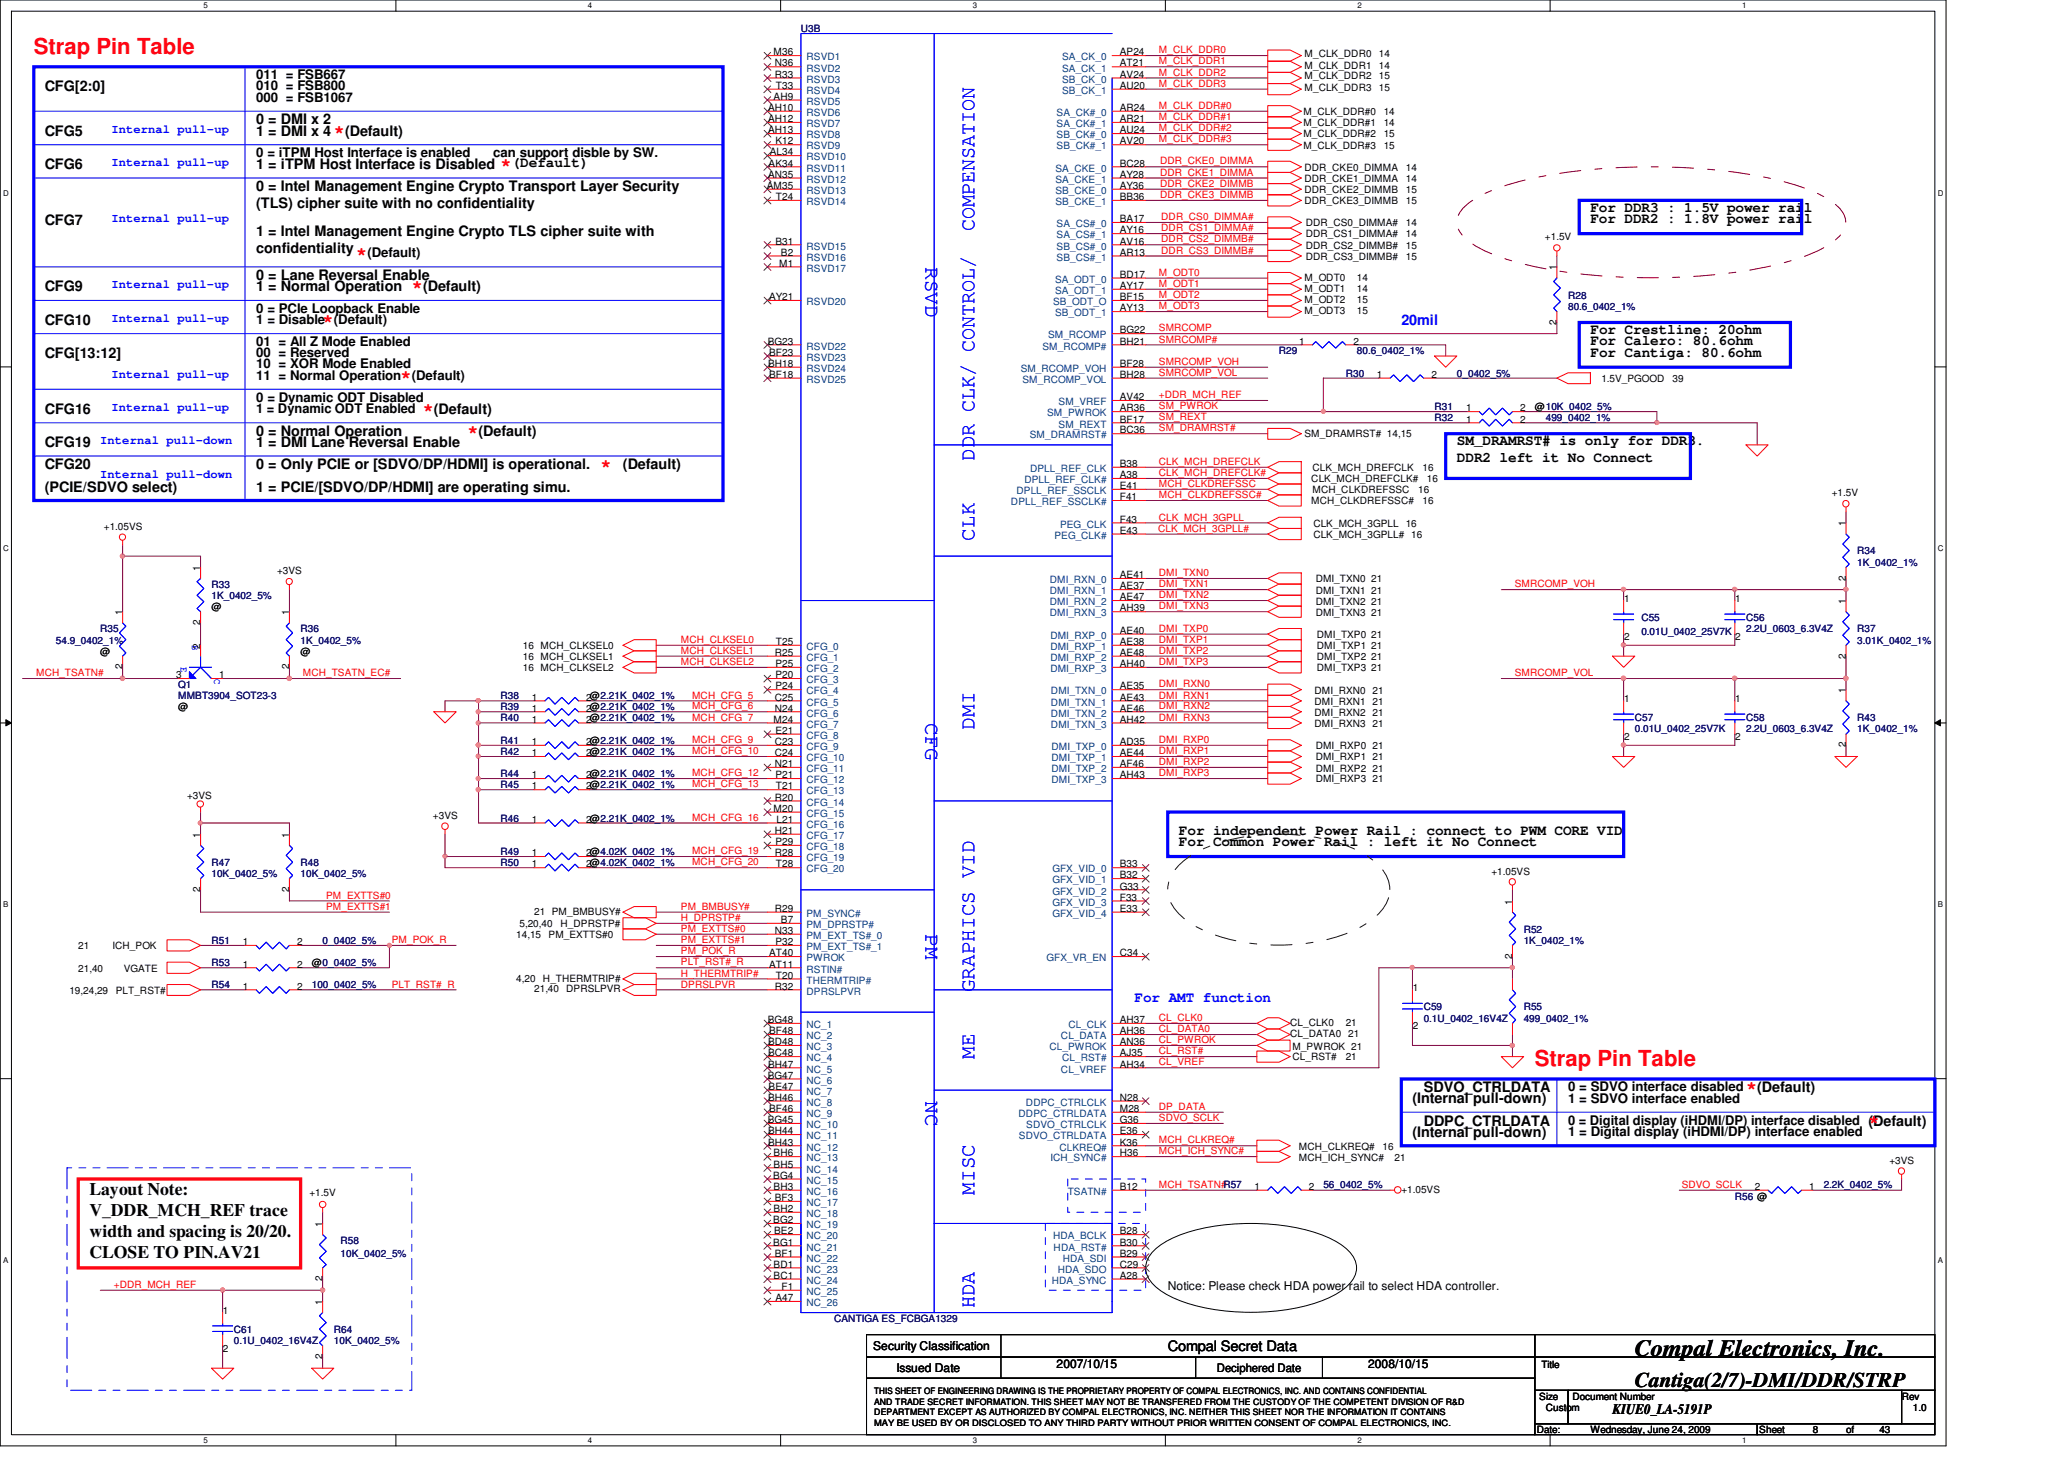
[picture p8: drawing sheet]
<svg xmlns="http://www.w3.org/2000/svg" width="297mm" height="210mm" viewBox="0 0 297 210" stroke-linecap="round" stroke-linejoin="round" font-family="sans-serif">
<defs><g id="words">
<text font-size="3.3" x="235.3" y="195.1">Compal Electronics, Inc.</text>
<g font-size="3.2" fill="#f00">
<text x="4.9" y="7.8">Strap Pin Table</text>
<text x="220.9" y="153.4">Strap Pin Table</text>
</g>
<g font-size="3" fill="#00f">
<text x="140.2" y="33.3" transform="rotate(-90 140.2 33.3)">COMPENSATION</text>
<text x="133.2" y="38.4" transform="rotate(90 133.2 38.4)">RSVD</text>
<text x="140.2" y="66.3" transform="rotate(-90 140.2 66.3)">DDR CLK/ CONTROL/</text>
<text x="140.2" y="77.8" transform="rotate(-90 140.2 77.8)">CLK</text>
<text x="133.2" y="104" transform="rotate(90 133.2 104)">CFG</text>
<text x="140.2" y="105" transform="rotate(-90 140.2 105)">DMI</text>
<text x="133.2" y="134.4" transform="rotate(90 133.2 134.4)">PM</text>
<text x="140.2" y="142.7" transform="rotate(-90 140.2 142.7)">GRAPHICS VID</text>
<text x="140.2" y="152.4" transform="rotate(-90 140.2 152.4)">ME</text>
<text x="133.2" y="158.4" transform="rotate(90 133.2 158.4)">NC</text>
<text x="140.2" y="171.9" transform="rotate(-90 140.2 171.9)">MISC</text>
<text x="140.2" y="188.2" transform="rotate(-90 140.2 188.2)">HDA</text>
</g>
<text font-size="3" x="235.3" y="199.6">Cantiga(2/7)-DMI/DDR/STRP</text>
<g font-size="2.5" fill="#f00">
<text x="48" y="19.7">*</text>
<text x="72" y="24.5">*</text>
<text x="51.3" y="37.3">*</text>
<text x="46.4" y="46.9">*</text>
<text x="59.3" y="42.1">*</text>
<text x="57.7" y="54.9">*</text>
<text x="60.9" y="59.7">*</text>
<text x="67.3" y="62.9">*</text>
<text x="86.4" y="67.7">*</text>
<text x="251.3" y="157.3">*</text>
<text x="268.9" y="162.1">*</text>
</g>
<g font-size="2.5">
<text x="12.9" y="172">Layout Note:</text>
<text x="12.9" y="175">V_DDR_MCH_REF trace</text>
<text x="12.9" y="178">width and spacing is 20/20.</text>
<text x="12.9" y="181">CLOSE TO PIN.AV21</text>
</g>
<g font-size="2.1">
<text x="6.4" y="13.1">CFG[2:0]</text>
<text x="36.9" y="17.9">0 = DMI x 2</text>
<text x="6.4" y="19.5">CFG5</text>
<text x="36.9" y="19.5">1 = DMI x 4</text>
<text x="49.7" y="19.5">(Default)</text>
<text x="6.4" y="24.3">CFG6</text>
<text x="36.9" y="24.3">1 = iTPM Host Interface is Disabled</text>
<text x="36.9" y="27.5">0 = Intel Management Engine Crypto Transport Layer Security</text>
<text x="36.9" y="30">(TLS) cipher suite with no confidentiality</text>
<text x="73.7" y="24.1">(Default)</text>
<text x="6.4" y="32.3">CFG7</text>
<text x="36.9" y="33.9">1 = Intel Management Engine Crypto TLS cipher suite with</text>
<text x="228.9" y="32.1">For DDR2 : 1.8V power rail</text>
<text x="228.9" y="30.5">For DDR3 : 1.5V power rail</text>
<text x="6.4" y="41.9">CFG9</text>
<text x="36.9" y="41.9">1 = Normal Operation</text>
<text x="36.9" y="40.3">0 = Lane Reversal Enable</text>
<text x="36.9" y="36.4">confidentiality</text>
<text x="60.9" y="41.9">(Default)</text>
<text x="6.4" y="46.7">CFG10</text>
<text x="6.4" y="51.5">CFG[13:12]</text>
<text x="228.9" y="49.7">For Calero: 80.6ohm</text>
<text x="228.9" y="48.1">For Crestline: 20ohm</text>
<text x="228.9" y="51.3">For Cantiga: 80.6ohm</text>
<text x="6.4" y="59.5">CFG16</text>
<text x="62.4" y="59.5">(Default)</text>
<text x="6.4" y="64.3">CFG19</text>
<text x="36.9" y="64.3">1 = DMI Lane Reversal Enable</text>
<text x="36.9" y="62.7">0 = Normal Operation</text>
<text x="68.9" y="62.7">(Default)</text>
<text x="209.7" y="64.1">SM_DRAMRST# is only for DDR3.</text>
<text x="6.4" y="67.5">CFG20</text>
<text x="6.4" y="70.7">(PCIE/SDVO select)</text>
<text x="36.9" y="70.7">1 = PCIE/[SDVO/DP/HDMI] are operating simu.</text>
<text x="36.9" y="67.5">0 = Only PCIE or [SDVO/DP/HDMI] is operational.</text>
<text x="89.7" y="67.5">(Default)</text>
<text x="209.7" y="66.4">DDR2 left it No Connect</text>
<text x="169.7" y="121.7">For Common Power Rail : left it No Connect</text>
<text x="169.7" y="120.1">For independent Power Rail : connect to PWM CORE VID</text>
<text x="203.3" y="158.7">(Internal pull-down)</text>
<text x="204.9" y="157.1">SDVO_CTRLDATA</text>
<text x="204.9" y="161.9">DDPC_CTRLDATA</text>
<text x="252.9" y="157.1">(Default)</text>
<text x="203.3" y="163.5">(Internal pull-down)</text>
<text x="168.1" y="194.4">Compal Secret Data</text>
<text x="232.1" y="203.5">KIUE0_LA-5191P</text>
</g>
<g font-size="2.1" fill="#00f">
<text x="201.7" y="46.7">20mil</text>
<text x="163.3" y="144.1">For AMT function</text>
</g>
<g font-size="1.9">
<text x="36.9" y="11.4">011 = FSB667</text>
<text x="36.9" y="14.6">000 = FSB1067</text>
<text x="36.9" y="13">010 = FSB800</text>
<text x="36.9" y="22.6">0 = iTPM Host Interface is enabled</text>
<text x="71" y="22.6">can support disble by SW.</text>
<text x="52.9" y="37">(Default)</text>
<text x="36.9" y="45">0 = PCIe Loopback Enable</text>
<text x="36.9" y="46.6">1 = Disable (Default)</text>
<text x="36.9" y="53">10 = XOR Mode Enabled</text>
<text x="36.9" y="49.8">01 = All Z Mode Enabled</text>
<text x="36.9" y="51.4">00 = Reserved</text>
<text x="36.9" y="54.6">11 = Normal Operation</text>
<text x="36.9" y="59.4">1 = Dynamic ODT Enabled</text>
<text x="36.9" y="57.8">0 = Dynamic ODT Disabled</text>
<text x="59.3" y="54.6">(Default)</text>
<text x="225.7" y="161.8">0 = Digital display (iHDMI/DP) interface disabled (Default)</text>
<text x="225.7" y="157">0 = SDVO interface disabled</text>
<text x="225.7" y="158.6">1 = SDVO interface enabled</text>
<text x="225.7" y="163.4">1 = Digital display (iHDMI/DP) interface enabled</text>
</g>
<g font-size="1.7" fill="#00f">
<text x="16" y="19.1">Internal pull-up</text>
<text x="16" y="23.9">Internal pull-up</text>
<text x="16" y="31.9">Internal pull-up</text>
<text x="16" y="41.5">Internal pull-up</text>
<text x="16" y="46.3">Internal pull-up</text>
<text x="16" y="59.1">Internal pull-up</text>
<text x="16" y="54.3">Internal pull-up</text>
<text x="14.4" y="63.9">Internal pull-down</text>
<text x="14.4" y="68.7">Internal pull-down</text>
</g>
<g font-size="1.7">
<text x="168.1" y="185.6">Notice: Please check HDA power rail to select HDA controller.</text>
<text x="125.7" y="194.3">Security Classification</text>
<text x="129" y="197.3">Issued Date</text>
<text x="152.1" y="196.8">2007/10/15</text>
<text x="175.1" y="197.4">Deciphered Date</text>
<text x="196.9" y="196.8">2008/10/15</text>
</g>
<g font-size="1.4" fill="#000080">
<text x="115.3" y="4.6">U3B</text>
<text x="225.7" y="43">R28</text>
<text x="225.7" y="44.6">80.6_0402_1%</text>
<text x="184.1" y="51">R29</text>
<text x="195.3" y="51">80.6_0402_1%</text>
<text x="193.7" y="54.2">R30</text>
<text x="206.5" y="59">R31</text>
<text x="209.7" y="54.2">0_0402_5%</text>
<text x="206.5" y="60.6">R32</text>
<text x="222.5" y="60.6">499_0402_1%</text>
<text x="267.3" y="79.8">R34</text>
<text x="267.3" y="81.4">1K_0402_1%</text>
<text x="30.4" y="84.6">R33</text>
<text x="30.4" y="86.2">1K_0402_5%</text>
<text x="236.2" y="89.4">C55</text>
<text x="251.3" y="89.4">C56</text>
<text x="8" y="92.6">54.9_0402_1%</text>
<text x="14.4" y="91">R35</text>
<text x="43.3" y="91">R36</text>
<text x="43.3" y="92.6">1K_0402_5%</text>
<text x="236.2" y="91.3">0.01U_0402_25V7K</text>
<text x="251.3" y="91">2.2U_0603_6.3V4Z</text>
<text x="267.3" y="91">R37</text>
<text x="267.3" y="92.6">3.01K_0402_1%</text>
<text x="25.7" y="99">Q1</text>
<text x="25.7" y="100.6">MMBT3904_SOT23-3</text>
<text x="72" y="100.6">R38</text>
<text x="72" y="103.8">R40</text>
<text x="72" y="102.2">R39</text>
<text x="72" y="107">R41</text>
<text x="235.3" y="103.8">C57</text>
<text x="235.3" y="105.4">0.01U_0402_25V7K</text>
<text x="251.3" y="103.8">C58</text>
<text x="251.3" y="105.4">2.2U_0603_6.3V4Z</text>
<text x="267.3" y="103.8">R43</text>
<text x="267.3" y="105.4">1K_0402_1%</text>
<text x="72" y="108.6">R42</text>
<text x="72" y="111.8">R44</text>
<text x="72" y="113.4">R45</text>
<text x="72" y="118.2">R46</text>
<text x="30.4" y="124.6">R47</text>
<text x="43.3" y="124.6">R48</text>
<text x="72" y="123">R49</text>
<text x="72" y="124.6">R50</text>
<text x="30.4" y="126.2">10K_0402_5%</text>
<text x="43.3" y="126.2">10K_0402_5%</text>
<text x="30.4" y="135.8">R51</text>
<text x="46.4" y="135.8">0_0402_5%</text>
<text x="219.3" y="134.2">R52</text>
<text x="219.3" y="135.8">1K_0402_1%</text>
<text x="30.4" y="142.2">R54</text>
<text x="30.4" y="139">R53</text>
<text x="44.9" y="142.2">100_0402_5%</text>
<text x="204.9" y="145.4">C59</text>
<text x="204.9" y="147">0.1U_0402_16V4Z</text>
<text x="219.3" y="145.4">R55</text>
<text x="219.3" y="147">499_0402_1%</text>
<text x="190.5" y="171">56_0402_5%</text>
<text x="249.7" y="172.6">R56 @</text>
<text x="262.5" y="171">2.2K_0402_5%</text>
<text x="49" y="179">R58</text>
<text x="49" y="180.9">10K_0402_5%</text>
<text x="33.7" y="191.8">C61</text>
<text x="48" y="191.8">R64</text>
<text x="120.1" y="190.2">CANTIGA ES_FCBGA1329</text>
<text x="33.7" y="193.4">0.1U_0402_16V4Z</text>
<text x="48" y="193.4">10K_0402_5%</text>
</g>
<g font-size="1.4">
<text x="111.3" y="8">M36</text>
<text x="111.5" y="9.6">N36</text>
<text x="111.5" y="11.2">R33</text>
<text x="161.2" y="8">AP24</text>
<text x="161.2" y="9.6">AT21</text>
<text x="161.2" y="11.2">AV24</text>
<text x="187.7" y="8.3">M_CLK_DDR0</text>
<text x="187.7" y="9.9">M_CLK_DDR1</text>
<text x="187.7" y="11.4">M_CLK_DDR2</text>
<text x="198.5" y="8.3">14</text>
<text x="198.5" y="9.9">14</text>
<text x="198.5" y="11.4">15</text>
<text x="110.5" y="16">AH10</text>
<text x="110.5" y="17.6">AH12</text>
<text x="111.3" y="14.4">AH9</text>
<text x="111.7" y="12.8">T33</text>
<text x="161.2" y="16">AR24</text>
<text x="161.2" y="17.6">AR21</text>
<text x="161.2" y="12.8">AU20</text>
<text x="187.6" y="16.6">M_CLK_DDR#0</text>
<text x="187.7" y="13">M_CLK_DDR3</text>
<text x="198.5" y="13">15</text>
<text x="199.1" y="16.6">14</text>
<text x="110.5" y="19.2">AH13</text>
<text x="110.6" y="24">AK34</text>
<text x="110.8" y="22.4">AL34</text>
<text x="111.6" y="20.8">K12</text>
<text x="161.2" y="24">BC28</text>
<text x="161.2" y="19.2">AU24</text>
<text x="161.2" y="20.8">AV20</text>
<text x="187.6" y="18.2">M_CLK_DDR#1</text>
<text x="187.6" y="19.8">M_CLK_DDR#2</text>
<text x="187.6" y="21.4">M_CLK_DDR#3</text>
<text x="199.1" y="18.2">14</text>
<text x="199.1" y="19.8">15</text>
<text x="199.1" y="21.4">15</text>
<text x="110.4" y="27.2">AM35</text>
<text x="110.5" y="25.6">AN35</text>
<text x="111.7" y="28.8">T24</text>
<text x="161.2" y="25.6">AY28</text>
<text x="161.2" y="27.2">AY36</text>
<text x="161.2" y="28.8">BB36</text>
<text x="187.7" y="24.6">DDR_CKE0_DIMMA</text>
<text x="187.7" y="26.2">DDR_CKE1_DIMMA</text>
<text x="187.7" y="27.8">DDR_CKE2_DIMMB</text>
<text x="187.7" y="29.4">DDR_CKE3_DIMMB</text>
<text x="202.3" y="24.6">14</text>
<text x="202.3" y="26.2">14</text>
<text x="202.3" y="27.8">15</text>
<text x="202.3" y="29.4">15</text>
<text x="111.6" y="35.2">B31</text>
<text x="161.2" y="32">BA17</text>
<text x="161.2" y="33.6">AY16</text>
<text x="161.2" y="35.2">AV16</text>
<text x="187.9" y="32.6">DDR_CS0_DIMMA#</text>
<text x="187.9" y="34.2">DDR_CS1_DIMMA#</text>
<text x="187.9" y="35.8">DDR_CS2_DIMMB#</text>
<text x="202.3" y="32.6">14</text>
<text x="202.3" y="34.2">14</text>
<text x="202.3" y="35.8">15</text>
<text x="222.3" y="34.5">+1.5V</text>
<text x="112.1" y="38.4">M1</text>
<text x="112.4" y="36.8">B2</text>
<text x="161.2" y="36.8">AR13</text>
<text x="161.2" y="40">BD17</text>
<text x="161.2" y="41.6">AY17</text>
<text x="187.7" y="40.4">M_ODT0</text>
<text x="187.7" y="42">M_ODT1</text>
<text x="187.9" y="37.4">DDR_CS3_DIMMB#</text>
<text x="195.3" y="40.4">14</text>
<text x="195.3" y="42">14</text>
<text x="202.3" y="37.4">15</text>
<text x="224" y="38.9" transform="rotate(-90 224 38.9)">1</text>
<text x="110.7" y="43.2">AY21</text>
<text x="161.2" y="48">BG22</text>
<text x="161.2" y="43.2">BF15</text>
<text x="161.2" y="44.8">AY13</text>
<text x="187.7" y="43.6">M_ODT2</text>
<text x="187.7" y="45.2">M_ODT3</text>
<text x="195.3" y="43.6">15</text>
<text x="195.3" y="45.2">15</text>
<text x="224" y="46.7" transform="rotate(-90 224 46.7)">2</text>
<text x="110.5" y="49.6">BG23</text>
<text x="110.5" y="52.8">BH18</text>
<text x="110.7" y="51.2">BF23</text>
<text x="161.2" y="52.8">BF28</text>
<text x="161.2" y="49.6">BH21</text>
<text x="187" y="49.6">1</text>
<text x="194.8" y="49.6">2</text>
<text x="110.7" y="54.4">BF18</text>
<text x="161.2" y="54.4">BH28</text>
<text x="161.2" y="59.2">AR36</text>
<text x="161.2" y="57.6">AV42</text>
<text x="198.2" y="54.4">1</text>
<text x="206" y="54.4">2</text>
<text x="211" y="59.2">1</text>
<text x="218.8" y="59.2">2</text>
<text x="220.9" y="59">@10K_0402_5%</text>
<text x="230.5" y="55">1.5V_PGOOD</text>
<text x="240.7" y="55">39</text>
<text x="161.2" y="62.4">BC36</text>
<text x="161.2" y="60.8">BF17</text>
<text x="187.7" y="62.8">SM_DRAMRST# 14,15</text>
<text x="211" y="60.8">1</text>
<text x="218.8" y="60.8">2</text>
<text x="161.2" y="72">F41</text>
<text x="161.2" y="68.8">A38</text>
<text x="161.2" y="70.4">E41</text>
<text x="161.2" y="67.2">B38</text>
<text x="188.7" y="69.4">CLK_MCH_DREFCLK#</text>
<text x="188.9" y="71">MCH_CLKDREFSSC</text>
<text x="188.9" y="67.8">CLK_MCH_DREFCLK</text>
<text x="204.1" y="71">16</text>
<text x="204.7" y="67.8">16</text>
<text x="205.4" y="69.4">16</text>
<text x="263.6" y="71.3">+1.5V</text>
<text x="14.9" y="76.2">+1.05VS</text>
<text x="161.2" y="75.2">F43</text>
<text x="161.2" y="76.8">E43</text>
<text x="188.7" y="72.6">MCH_CLKDREFSSC#</text>
<text x="189" y="75.8">CLK_MCH_3GPLL</text>
<text x="189" y="77.4">CLK_MCH_3GPLL#</text>
<text x="202.3" y="75.8">16</text>
<text x="203.1" y="77.4">16</text>
<text x="204.7" y="72.6">16</text>
<text x="265.6" y="75.7" transform="rotate(-90 265.6 75.7)">1</text>
<text x="28.8" y="82.1" transform="rotate(-90 28.8 82.1)">1</text>
<text x="39.9" y="82.6">+3VS</text>
<text x="161.2" y="83.2">AE41</text>
<text x="189.4" y="83.8">DMI_TXN0 21</text>
<text x="265.6" y="83.5" transform="rotate(-90 265.6 83.5)">2</text>
<text x="17.6" y="88.5" transform="rotate(-90 17.6 88.5)">1</text>
<text x="28.8" y="89.9" transform="rotate(-90 28.8 89.9)">2</text>
<text x="30.4" y="87.8">@</text>
<text x="41.6" y="88.5" transform="rotate(-90 41.6 88.5)">1</text>
<text x="161.2" y="84.8">AE37</text>
<text x="161.2" y="86.4">AE47</text>
<text x="161.2" y="88">AH39</text>
<text x="189.4" y="85.4">DMI_TXN1 21</text>
<text x="189.4" y="87">DMI_TXN2 21</text>
<text x="189.4" y="88.6">DMI_TXN3 21</text>
<text x="233.7" y="86.6">1</text>
<text x="249.7" y="86.6">1</text>
<text x="265.6" y="86.9" transform="rotate(-90 265.6 86.9)">1</text>
<text x="14.4" y="94.2">@</text>
<text x="28.8" y="93.3" transform="rotate(-90 28.8 93.3)">2</text>
<text x="43.3" y="94.2">@</text>
<text x="75.3" y="93.4">16 MCH_CLKSEL0</text>
<text x="75.3" y="95">16 MCH_CLKSEL1</text>
<text x="111.5" y="94.4">R25</text>
<text x="111.6" y="96">P25</text>
<text x="111.7" y="92.8">T25</text>
<text x="161.2" y="91.2">AE40</text>
<text x="161.2" y="92.8">AE38</text>
<text x="161.2" y="94.4">AE48</text>
<text x="161.2" y="96">AH40</text>
<text x="189.5" y="91.8">DMI_TXP0 21</text>
<text x="189.5" y="93.4">DMI_TXP1 21</text>
<text x="189.5" y="95">DMI_TXP2 21</text>
<text x="233.7" y="92.1">2</text>
<text x="249.7" y="92.1">2</text>
<text x="265.6" y="94.7" transform="rotate(-90 265.6 94.7)">2</text>
<text x="17.6" y="96.3" transform="rotate(-90 17.6 96.3)">2</text>
<text x="25.4" y="97.6">3</text>
<text x="31.5" y="97.6">1</text>
<text x="41.6" y="96.3" transform="rotate(-90 41.6 96.3)">2</text>
<text x="75.3" y="96.6">16 MCH_CLKSEL2</text>
<text x="76.5" y="100.8">1</text>
<text x="84.4" y="100.8">2@2.21K_0402_1%</text>
<text x="111.5" y="100.8">C25</text>
<text x="111.6" y="97.6">P20</text>
<text x="111.6" y="99.2">P24</text>
<text x="161.2" y="99.2">AE35</text>
<text x="161.2" y="100.8">AE43</text>
<text x="189.2" y="99.8">DMI_RXN0 21</text>
<text x="189.2" y="101.4">DMI_RXN1 21</text>
<text x="189.5" y="96.6">DMI_TXP3 21</text>
<text x="233.7" y="101">1</text>
<text x="249.7" y="101">1</text>
<text x="265.6" y="99.7" transform="rotate(-90 265.6 99.7)">1</text>
<text x="25.7" y="102.2">@</text>
<text x="76.5" y="104">1</text>
<text x="76.5" y="102.4">1</text>
<text x="76.5" y="107.2">1</text>
<text x="84.4" y="104">2@2.21K_0402_1%</text>
<text x="84.4" y="102.4">2@2.21K_0402_1%</text>
<text x="84.4" y="107.2">2@2.21K_0402_1%</text>
<text x="111.3" y="104">M24</text>
<text x="111.5" y="102.4">N24</text>
<text x="111.5" y="107.2">C23</text>
<text x="111.6" y="105.6">E21</text>
<text x="161.2" y="107.2">AD35</text>
<text x="161.2" y="102.4">AE46</text>
<text x="161.2" y="104">AH42</text>
<text x="189.2" y="103">DMI_RXN2 21</text>
<text x="189.2" y="104.6">DMI_RXN3 21</text>
<text x="189.4" y="107.8">DMI_RXP0 21</text>
<text x="233.7" y="106.5">2</text>
<text x="249.7" y="106.5">2</text>
<text x="265.6" y="107.5" transform="rotate(-90 265.6 107.5)">2</text>
<text x="76.5" y="108.8">1</text>
<text x="76.5" y="112">1</text>
<text x="76.5" y="113.6">1</text>
<text x="84.4" y="108.8">2@2.21K_0402_1%</text>
<text x="84.4" y="112">2@2.21K_0402_1%</text>
<text x="84.4" y="113.6">2@2.21K_0402_1%</text>
<text x="111.5" y="108.8">C24</text>
<text x="111.5" y="110.4">N21</text>
<text x="111.6" y="112">P21</text>
<text x="111.7" y="113.6">T21</text>
<text x="161.2" y="108.8">AE44</text>
<text x="161.2" y="110.4">AF46</text>
<text x="161.2" y="112">AH43</text>
<text x="189.4" y="109.4">DMI_RXP1 21</text>
<text x="189.4" y="111">DMI_RXP2 21</text>
<text x="189.4" y="112.6">DMI_RXP3 21</text>
<text x="26.9" y="115">+3VS</text>
<text x="62.3" y="117.9">+3VS</text>
<text x="76.5" y="118.4">1</text>
<text x="84.4" y="118.4">2@2.21K_0402_1%</text>
<text x="111.3" y="116.8">M20</text>
<text x="111.5" y="115.2">R20</text>
<text x="111.5" y="120">H21</text>
<text x="111.8" y="118.4">L21</text>
<text x="28.8" y="120.5" transform="rotate(-90 28.8 120.5)">1</text>
<text x="41.6" y="120.5" transform="rotate(-90 41.6 120.5)">1</text>
<text x="76.5" y="123.2">1</text>
<text x="76.5" y="124.8">1</text>
<text x="84.4" y="123.2">2@4.02K_0402_1%</text>
<text x="84.4" y="124.8">2@4.02K_0402_1%</text>
<text x="111.5" y="123.2">R28</text>
<text x="111.6" y="121.6">P29</text>
<text x="111.7" y="124.8">T28</text>
<text x="161.2" y="124.8">B33</text>
<text x="214.6" y="125.9">+1.05VS</text>
<text x="28.8" y="128.3" transform="rotate(-90 28.8 128.3)">2</text>
<text x="41.6" y="128.3" transform="rotate(-90 41.6 128.3)">2</text>
<text x="76.9" y="131.6">21 PM_BMBUSY#</text>
<text x="111.5" y="131.2">R29</text>
<text x="161.2" y="126.4">B32</text>
<text x="161.2" y="128">G33</text>
<text x="161.2" y="129.6">F33</text>
<text x="161.2" y="131.2">E33</text>
<text x="217.6" y="130.1" transform="rotate(-90 217.6 130.1)">1</text>
<text x="11.3" y="136.6">21</text>
<text x="16.2" y="136.6">ICH_POK</text>
<text x="35" y="136">1</text>
<text x="42.8" y="136">2</text>
<text x="74.3" y="135">14,15</text>
<text x="74.8" y="133.4">5,20,40</text>
<text x="78.9" y="135">PM_EXTTS#0</text>
<text x="80.7" y="133.4">H_DPRSTP#</text>
<text x="110.7" y="137.6">AT40</text>
<text x="111.5" y="134.4">N33</text>
<text x="111.6" y="136">P32</text>
<text x="112.4" y="132.8">B7</text>
<text x="161.2" y="137.6">C34</text>
<text x="217.6" y="137.9" transform="rotate(-90 217.6 137.9)">2</text>
<text x="10" y="143">19,24,29</text>
<text x="11.3" y="139.8">21,40</text>
<text x="16.7" y="143">PLT_RST#</text>
<text x="17.8" y="139.8">VGATE</text>
<text x="35" y="142.4">1</text>
<text x="35" y="139.2">1</text>
<text x="42.8" y="142.4">2</text>
<text x="42.8" y="139.2">2</text>
<text x="44.9" y="139">@0_0402_5%</text>
<text x="74.3" y="141.2">4,20</text>
<text x="76.9" y="142.7">21,40</text>
<text x="78.1" y="141.2">H_THERMTRIP#</text>
<text x="81.5" y="142.7">DPRSLPVR</text>
<text x="110.7" y="139.2">AT11</text>
<text x="111.5" y="142.4">R32</text>
<text x="111.7" y="140.8">T20</text>
<text x="203.3" y="142.6">1</text>
<text x="110.5" y="147.2">BG48</text>
<text x="110.7" y="148.8">BF48</text>
<text x="161.2" y="147.2">AH37</text>
<text x="161.2" y="148.8">AH36</text>
<text x="185.7" y="147.6">CL_CLK0</text>
<text x="185.7" y="149.2">CL_DATA0 21</text>
<text x="193.7" y="147.6">21</text>
<text x="203.3" y="148.1">2</text>
<text x="110.5" y="155.2">BG47</text>
<text x="110.5" y="150.4">BD48</text>
<text x="110.5" y="152">BC48</text>
<text x="110.5" y="153.6">BH47</text>
<text x="161.2" y="153.6">AH34</text>
<text x="161.2" y="150.4">AN36</text>
<text x="161.2" y="152">AJ35</text>
<text x="186" y="152.6">CL_RST#</text>
<text x="186" y="151">M_PWROK 21</text>
<text x="193.7" y="152.6">21</text>
<text x="110.5" y="161.6">BG45</text>
<text x="110.5" y="158.4">BH46</text>
<text x="110.6" y="156.8">BE47</text>
<text x="110.7" y="160">BF46</text>
<text x="161.2" y="161.6">G36</text>
<text x="161.2" y="160">M28</text>
<text x="161.2" y="158.4">N28</text>
<text x="110.5" y="163.2">BH44</text>
<text x="110.5" y="164.8">BH43</text>
<text x="111.3" y="166.4">BH6</text>
<text x="111.3" y="168">BH5</text>
<text x="161.2" y="164.8">K36</text>
<text x="161.2" y="163.2">E36</text>
<text x="161.2" y="166.4">H36</text>
<text x="186.9" y="165.4">MCH_CLKREQ#</text>
<text x="186.9" y="167">MCH_ICH_SYNC#</text>
<text x="199" y="165.4">16</text>
<text x="200.7" y="167">21</text>
<text x="271.9" y="167.5">+3VS</text>
<text x="44.5" y="172.1">+1.5V</text>
<text x="111.3" y="169.6">BG4</text>
<text x="111.3" y="171.2">BH3</text>
<text x="111.5" y="172.8">BF3</text>
<text x="161.2" y="171.2">B12</text>
<text x="180.5" y="171.2">1</text>
<text x="188.4" y="171.2">2</text>
<text x="201.7" y="171.6">+1.05VS</text>
<text x="252.6" y="171.2">2</text>
<text x="260.4" y="171.2">1</text>
<text x="46.4" y="176.5" transform="rotate(-90 46.4 176.5)">1</text>
<text x="111.3" y="176">BG2</text>
<text x="111.3" y="179.2">BG1</text>
<text x="111.3" y="174.4">BH2</text>
<text x="111.4" y="177.6">BE2</text>
<text x="161.2" y="177.6">B28</text>
<text x="161.2" y="179.2">B30</text>
<text x="46.4" y="184.3" transform="rotate(-90 46.4 184.3)">2</text>
<text x="111.3" y="182.4">BD1</text>
<text x="111.3" y="184">BC1</text>
<text x="111.5" y="180.8">BF1</text>
<text x="112.5" y="185.6">F1</text>
<text x="161.2" y="184">A28</text>
<text x="161.2" y="182.4">C29</text>
<text x="161.2" y="180.8">B29</text>
<text x="32.1" y="189">1</text>
<text x="46.4" y="187.7" transform="rotate(-90 46.4 187.7)">1</text>
<text x="111.6" y="187.2">A47</text>
<text x="32.1" y="194.5">2</text>
<text x="46.4" y="195.5" transform="rotate(-90 46.4 195.5)">2</text>
<text x="221.8" y="196.8">Title</text>
<text x="221.5" y="201.4">Size</text>
<text x="222.5" y="203">Custom</text>
<text x="226.3" y="201.4">Document Number</text>
<text x="273.7" y="201.4">Rev</text>
<text x="275.3" y="203">1.0</text>
<text x="221.2" y="206.2">Date:</text>
<text x="228.9" y="206.2">Wednesday, June 24, 2009</text>
<text x="253.2" y="206.2">Sheet</text>
<text x="260.9" y="206.2">8</text>
<text x="265.7" y="206.2">of</text>
<text x="270.5" y="206.2">43</text>
</g>
<g font-size="1.4" fill="#004080">
<text x="116.1" y="8.7">RSVD1</text>
<text x="116.1" y="10.3">RSVD2</text>
<text x="116.1" y="11.9">RSVD3</text>
<text x="152.9" y="8.7">SA_CK_0</text>
<text x="152.9" y="10.3">SA_CK_1</text>
<text x="152.9" y="11.9">SB_CK_0</text>
<text x="116.1" y="13.5">RSVD4</text>
<text x="116.1" y="15.1">RSVD5</text>
<text x="116.1" y="16.7">RSVD6</text>
<text x="152.1" y="16.7">SA_CK#_0</text>
<text x="152.9" y="13.5">SB_CK_1</text>
<text x="116.1" y="18.3">RSVD7</text>
<text x="116.1" y="19.9">RSVD8</text>
<text x="116.1" y="21.5">RSVD9</text>
<text x="116.1" y="23.1">RSVD10</text>
<text x="152.1" y="18.3">SA_CK#_1</text>
<text x="152.1" y="19.9">SB_CK#_0</text>
<text x="152.1" y="21.5">SB_CK#_1</text>
<text x="116.1" y="24.7">RSVD11</text>
<text x="116.1" y="26.3">RSVD12</text>
<text x="116.1" y="27.9">RSVD13</text>
<text x="116.1" y="29.5">RSVD14</text>
<text x="151.9" y="24.7">SA_CKE_0</text>
<text x="151.9" y="26.3">SA_CKE_1</text>
<text x="151.9" y="27.9">SB_CKE_0</text>
<text x="151.9" y="29.5">SB_CKE_1</text>
<text x="116.1" y="35.9">RSVD15</text>
<text x="152.1" y="32.7">SA_CS#_0</text>
<text x="152.1" y="34.3">SA_CS#_1</text>
<text x="152.1" y="35.9">SB_CS#_0</text>
<text x="116.1" y="39.1">RSVD17</text>
<text x="116.1" y="37.5">RSVD16</text>
<text x="151.8" y="40.7">SA_ODT_0</text>
<text x="152.1" y="37.5">SB_CS#_1</text>
<text x="116.1" y="43.9">RSVD20</text>
<text x="151.5" y="43.9">SB_ODT_O</text>
<text x="151.8" y="42.3">SA_ODT_1</text>
<text x="151.8" y="45.5">SB_ODT_1</text>
<text x="116.1" y="50.3">RSVD22</text>
<text x="116.1" y="51.9">RSVD23</text>
<text x="116.1" y="53.5">RSVD24</text>
<text x="146.9" y="53.5">SM_RCOMP_VOH</text>
<text x="150" y="50.3">SM_RCOMP#</text>
<text x="150.8" y="48.7">SM_RCOMP</text>
<text x="116.1" y="55.1">RSVD25</text>
<text x="147.1" y="55.1">SM_RCOMP_VOL</text>
<text x="150.7" y="59.9">SM_PWROK</text>
<text x="152.4" y="58.3">SM_VREF</text>
<text x="148.2" y="63.1">SM_DRAMRST#</text>
<text x="152.4" y="61.5">SM_REXT</text>
<text x="146.3" y="71.1">DPLL_REF_SSCLK</text>
<text x="147.4" y="69.5">DPLL_REF_CLK#</text>
<text x="148.2" y="67.9">DPLL_REF_CLK</text>
<text x="145.5" y="72.7">DPLL_REF_SSCLK#</text>
<text x="151.8" y="77.5">PEG_CLK#</text>
<text x="152.6" y="75.9">PEG_CLK</text>
<text x="151.1" y="83.9">DMI_RXN_0</text>
<text x="151.1" y="85.5">DMI_RXN_1</text>
<text x="151.1" y="87.1">DMI_RXN_2</text>
<text x="151.1" y="88.7">DMI_RXN_3</text>
<text x="116.1" y="93.5">CFG_0</text>
<text x="116.1" y="95.1">CFG_1</text>
<text x="151.2" y="91.9">DMI_RXP_0</text>
<text x="151.2" y="93.5">DMI_RXP_1</text>
<text x="151.2" y="95.1">DMI_RXP_2</text>
<text x="116.1" y="96.7">CFG_2</text>
<text x="116.1" y="98.3">CFG_3</text>
<text x="116.1" y="99.9">CFG_4</text>
<text x="116.1" y="101.5">CFG_5</text>
<text x="151.2" y="96.7">DMI_RXP_3</text>
<text x="151.3" y="99.9">DMI_TXN_0</text>
<text x="151.3" y="101.5">DMI_TXN_1</text>
<text x="116.1" y="103.1">CFG_6</text>
<text x="116.1" y="104.7">CFG_7</text>
<text x="116.1" y="106.3">CFG_8</text>
<text x="116.1" y="107.9">CFG_9</text>
<text x="151.3" y="103.1">DMI_TXN_2</text>
<text x="151.3" y="104.7">DMI_TXN_3</text>
<text x="151.3" y="107.9">DMI_TXP_0</text>
<text x="116.1" y="109.5">CFG_10</text>
<text x="116.1" y="111.1">CFG_11</text>
<text x="116.1" y="112.7">CFG_12</text>
<text x="151.3" y="109.5">DMI_TXP_1</text>
<text x="151.3" y="111.1">DMI_TXP_2</text>
<text x="151.3" y="112.7">DMI_TXP_3</text>
<text x="116.1" y="114.3">CFG_13</text>
<text x="116.1" y="115.9">CFG_14</text>
<text x="116.1" y="117.5">CFG_15</text>
<text x="116.1" y="119.1">CFG_16</text>
<text x="116.1" y="120.7">CFG_17</text>
<text x="116.1" y="122.3">CFG_18</text>
<text x="116.1" y="123.9">CFG_19</text>
<text x="116.1" y="125.5">CFG_20</text>
<text x="151.5" y="125.5">GFX_VID_0</text>
<text x="116.1" y="131.9">PM_SYNC#</text>
<text x="151.5" y="127.1">GFX_VID_1</text>
<text x="151.5" y="128.7">GFX_VID_2</text>
<text x="151.5" y="130.3">GFX_VID_3</text>
<text x="151.5" y="131.9">GFX_VID_4</text>
<text x="116.1" y="133.5">PM_DPRSTP#</text>
<text x="116.1" y="135.1">PM_EXT_TS#_0</text>
<text x="116.1" y="136.7">PM_EXT_TS#_1</text>
<text x="116.1" y="138.3">PWROK</text>
<text x="116.1" y="139.9">RSTIN#</text>
<text x="116.1" y="141.5">THERMTRIP#</text>
<text x="116.1" y="143.1">DPRSLPVR</text>
<text x="150.6" y="138.3">GFX_VR_EN</text>
<text x="116.1" y="147.9">NC_1</text>
<text x="116.1" y="149.5">NC_2</text>
<text x="152.7" y="149.5">CL_DATA</text>
<text x="153.8" y="147.9">CL_CLK</text>
<text x="116.1" y="151.1">NC_3</text>
<text x="116.1" y="152.7">NC_4</text>
<text x="116.1" y="154.3">NC_5</text>
<text x="116.1" y="155.9">NC_6</text>
<text x="151" y="151.1">CL_PWROK</text>
<text x="152.7" y="154.3">CL_VREF</text>
<text x="152.9" y="152.7">CL_RST#</text>
<text x="116.1" y="157.5">NC_7</text>
<text x="116.1" y="159.1">NC_8</text>
<text x="116.1" y="160.7">NC_9</text>
<text x="146.6" y="160.7">DDPC_CTRLDATA</text>
<text x="147.7" y="159.1">DDPC_CTRLCLK</text>
<text x="116.1" y="162.3">NC_10</text>
<text x="116.1" y="163.9">NC_11</text>
<text x="116.1" y="165.5">NC_12</text>
<text x="116.1" y="167.1">NC_13</text>
<text x="146.6" y="163.9">SDVO_CTRLDATA</text>
<text x="147.7" y="162.3">SDVO_CTRLCLK</text>
<text x="151.2" y="167.1">ICH_SYNC#</text>
<text x="152.5" y="165.5">CLKREQ#</text>
<text x="116.1" y="168.7">NC_14</text>
<text x="116.1" y="170.3">NC_15</text>
<text x="116.1" y="171.9">NC_16</text>
<text x="116.1" y="173.5">NC_17</text>
<text x="153.7" y="171.9">TSATN#</text>
<text x="116.1" y="175.1">NC_18</text>
<text x="116.1" y="176.7">NC_19</text>
<text x="116.1" y="178.3">NC_20</text>
<text x="116.1" y="179.9">NC_21</text>
<text x="151.5" y="178.3">HDA_BCLK</text>
<text x="151.6" y="179.9">HDA_RST#</text>
<text x="116.1" y="181.5">NC_22</text>
<text x="116.1" y="183.1">NC_23</text>
<text x="116.1" y="184.7">NC_24</text>
<text x="151.4" y="184.7">HDA_SYNC</text>
<text x="152.2" y="183.1">HDA_SDO</text>
<text x="152.9" y="181.5">HDA_SDI</text>
<text x="116.1" y="186.3">NC_25</text>
<text x="116.1" y="187.9">NC_26</text>
</g>
<g font-size="1.4" fill="#f00">
<text x="166.8" y="10.9">M_CLK_DDR2</text>
<text x="166.8" y="7.7">M_CLK_DDR0</text>
<text x="166.8" y="9.3">M_CLK_DDR1</text>
<text x="166.8" y="12.5">M_CLK_DDR3</text>
<text x="166.8" y="15.7">M_CLK_DDR#0</text>
<text x="166.8" y="17.3">M_CLK_DDR#1</text>
<text x="166.8" y="18.9">M_CLK_DDR#2</text>
<text x="166.8" y="20.5">M_CLK_DDR#3</text>
<text x="167" y="23.7">DDR_CKE0_DIMMA</text>
<text x="167" y="25.3">DDR_CKE1_DIMMA</text>
<text x="167" y="28.5">DDR_CKE3_DIMMB</text>
<text x="167" y="26.9">DDR_CKE2_DIMMB</text>
<text x="167.1" y="33.3">DDR_CS1_DIMMA#</text>
<text x="167.1" y="31.7">DDR_CS0_DIMMA#</text>
<text x="167.1" y="34.9">DDR_CS2_DIMMB#</text>
<text x="166.8" y="41.3">M_ODT1</text>
<text x="166.8" y="39.7">M_ODT0</text>
<text x="167.1" y="36.5">DDR_CS3_DIMMB#</text>
<text x="166.8" y="44.5">M_ODT3</text>
<text x="166.8" y="42.9">M_ODT2</text>
<text x="166.8" y="47.7">SMRCOMP</text>
<text x="166.8" y="49.3">SMRCOMP#</text>
<text x="166.8" y="52.5">SMRCOMP_VOH</text>
<text x="166.8" y="58.9">SM_PWROK</text>
<text x="166.8" y="57.3">+DDR_MCH_REF</text>
<text x="166.8" y="54.1">SMRCOMP_VOL</text>
<text x="166.8" y="62.1">SM_DRAMRST#</text>
<text x="166.8" y="60.5">SM_REXT</text>
<text x="166.8" y="70.1">MCH_CLKDREFSSC</text>
<text x="166.8" y="71.7">MCH_CLKDREFSSC#</text>
<text x="166.8" y="66.9">CLK_MCH_DREFCLK</text>
<text x="166.8" y="68.5">CLK_MCH_DREFCLK#</text>
<text x="166.7" y="76.5">CLK_MCH_3GPLL#</text>
<text x="166.8" y="74.9">CLK_MCH_3GPLL</text>
<text x="166.8" y="82.9">DMI_TXN0</text>
<text x="166.8" y="84.5">DMI_TXN1</text>
<text x="166.8" y="86.1">DMI_TXN2</text>
<text x="166.8" y="87.7">DMI_TXN3</text>
<text x="218" y="84.5">SMRCOMP_VOH</text>
<text x="98" y="92.5">MCH_CLKSEL0</text>
<text x="98" y="94.1">MCH_CLKSEL1</text>
<text x="98" y="95.7">MCH_CLKSEL2</text>
<text x="166.8" y="90.9">DMI_TXP0</text>
<text x="166.8" y="92.5">DMI_TXP1</text>
<text x="166.8" y="94.1">DMI_TXP2</text>
<text x="166.8" y="95.7">DMI_TXP3</text>
<text x="5.2" y="97.3">MCH_TSATN#</text>
<text x="43.6" y="97.3">MCH_TSATN_EC#</text>
<text x="99.6" y="100.5">MCH_CFG_5</text>
<text x="166.8" y="98.9">DMI_RXN0</text>
<text x="166.8" y="100.5">DMI_RXN1</text>
<text x="218" y="97.3">SMRCOMP_VOL</text>
<text x="99.6" y="106.9">MCH_CFG_9</text>
<text x="99.6" y="102.1">MCH_CFG_6</text>
<text x="99.6" y="103.7">MCH_CFG_7</text>
<text x="166.8" y="102.1">DMI_RXN2</text>
<text x="166.8" y="103.7">DMI_RXN3</text>
<text x="166.8" y="106.9">DMI_RXP0</text>
<text x="99.6" y="113.3">MCH_CFG_13</text>
<text x="99.6" y="111.7">MCH_CFG_12</text>
<text x="99.6" y="108.5">MCH_CFG_10</text>
<text x="166.8" y="108.5">DMI_RXP1</text>
<text x="166.8" y="110.1">DMI_RXP2</text>
<text x="166.8" y="111.7">DMI_RXP3</text>
<text x="99.6" y="118.1">MCH_CFG_16</text>
<text x="99.6" y="122.9">MCH_CFG_19</text>
<text x="99.6" y="124.5">MCH_CFG_20</text>
<text x="46.9" y="129.3">PM_EXTTS#0</text>
<text x="46.9" y="130.9">PM_EXTTS#1</text>
<text x="98" y="130.9">PM_BMBUSY#</text>
<text x="56.4" y="135.7">PM_POK_R</text>
<text x="98" y="132.5">H_DPRSTP#</text>
<text x="98" y="135.7">PM_EXTTS#1</text>
<text x="98" y="134.1">PM_EXTTS#0</text>
<text x="98" y="137.3">PM_POK_R</text>
<text x="56.4" y="142.1">PLT_RST#_R</text>
<text x="98" y="142.1">DPRSLPVR</text>
<text x="98" y="140.5">H_THERMTRIP#</text>
<text x="98" y="138.9">PLT_RST#_R</text>
<text x="166.8" y="146.9">CL_CLK0</text>
<text x="166.8" y="148.5">CL_DATA0</text>
<text x="166.8" y="151.7">CL_RST#</text>
<text x="166.8" y="150.1">CL_PWROK</text>
<text x="166.8" y="153.3">CL_VREF</text>
<text x="166.8" y="161.3">SDVO_SCLK</text>
<text x="166.8" y="159.7">DP_DATA</text>
<text x="166.8" y="166.1">MCH_ICH_SYNC#</text>
<text x="166.8" y="164.5">MCH_CLKREQ#</text>
<text x="166.8" y="170.9">MCH_TSATN#R57</text>
<text x="242" y="170.9">SDVO_SCLK</text>
<text x="16.4" y="185.3">+DDR_MCH_REF</text>
</g>
<g font-size="1.4" fill="#00f">
<text x="27.6" y="92.8" transform="rotate(90 27.6 92.8)">B</text>
<text x="26" y="96" transform="rotate(90 26 96)">E</text>
<text x="30.8" y="97.6" transform="rotate(90 30.8 97.6)">C</text>
</g>
<g font-size="1.3">
<text x="125.8" y="203.6">DEPARTMENT EXCEPT AS AUTHORIZED BY COMPAL ELECTRONICS, INC. NEITHER THIS SHEET NOR THE INFORMATION IT CONTAINS</text>
<text x="125.8" y="200.6">THIS SHEET OF ENGINEERING DRAWING IS THE PROPRIETARY PROPERTY OF COMPAL ELECTRONICS, INC. AND CONTAINS CONFIDENTIAL</text>
<text x="125.8" y="202.1">AND TRADE SECRET INFORMATION. THIS SHEET MAY NOT BE TRANSFERED FROM THE CUSTODY OF THE COMPETENT DIVISION OF R&amp;D</text>
<text x="125.8" y="205.1">MAY BE USED BY OR DISCLOSED TO ANY THIRD PARTY WITHOUT PRIOR WRITTEN CONSENT OF COMPAL ELECTRONICS, INC.</text>
</g>
<g font-size="1.1">
<text x="29.3" y="1.1">5</text>
<text x="84.6" y="1.1">4</text>
<text x="140" y="1.1">3</text>
<text x="195.4" y="1.1">2</text>
<text x="250.7" y="1.1">1</text>
<text x=".5" y="28.2">D</text>
<text x="278.9" y="28.2">D</text>
<text x=".5" y="79.3">C</text>
<text x="278.9" y="79.3">C</text>
<text x=".5" y="130.6">B</text>
<text x="278.9" y="130.6">B</text>
<text x=".5" y="181.7">A</text>
<text x="278.9" y="181.7">A</text>
<text x="29.3" y="207.6">5</text>
<text x="84.6" y="207.6">4</text>
<text x="140" y="207.6">3</text>
<text x="195.4" y="207.6">2</text>
<text x="250.7" y="207.6">1</text>
</g>
</g></defs>
<path d="M0 0h280.1v208h-280.1zM1.6 1.6h276.9v204.8h-276.9z" fill="none" stroke="#000" stroke-width=".14"/>
<g fill="#fff">
<path d="M29.3 .2h.6v1.2h-.6z"/>
<path d="M29.3 206.6h.6v1.2h-.6z"/>
</g>
<path d="M57 0v1.6M57 206.4v1.6" fill="none" stroke="#000" stroke-width=".14"/>
<g fill="#fff">
<path d="M84.6 .2h.6v1.2h-.6z"/>
<path d="M84.6 206.6h.6v1.2h-.6z"/>
</g>
<path d="M112.3 0v1.6M112.3 206.4v1.6" fill="none" stroke="#000" stroke-width=".14"/>
<g fill="#fff">
<path d="M140 .2h.6v1.2h-.6z"/>
<path d="M140 206.6h.6v1.2h-.6z"/>
</g>
<path d="M167.7 0v1.6M167.7 206.4v1.6" fill="none" stroke="#000" stroke-width=".14"/>
<g fill="#fff">
<path d="M195.4 .2h.5v1.2h-.5z"/>
<path d="M195.4 206.6h.5v1.2h-.5z"/>
</g>
<path d="M223.1 0v1.6M223.1 206.4v1.6" fill="none" stroke="#000" stroke-width=".14"/>
<g fill="#fff">
<path d="M250.7 .2h.6v1.2h-.6z"/>
<path d="M250.7 206.6h.6v1.2h-.6z"/>
<path d="M.5 27.2h.7v1.2h-.7z"/>
<path d="M278.9 27.2h.7v1.2h-.7z"/>
<path d="M.5 78.4h.7v1.1h-.7z"/>
<path d="M278.9 78.4h.7v1.1h-.7z"/>
</g>
<path d="M0 52.8h1.6M278.5 52.8h1.6" fill="none" stroke="#000" stroke-width=".14"/>
<g fill="#fff">
<path d="M.5 129.6h.7v1.2h-.7z"/>
<path d="M278.9 129.6h.7v1.2h-.7z"/>
</g>
<path d="M0 104h1.6M.8 103.5l.8 .5-.8 .4zM278.5 104l.8-.5v.9zM278.5 104h1.6" fill="none" stroke="#000" stroke-width=".14"/>
<path d="M.8 103.5l.8 .5-.8 .4zM278.5 104l.8-.5v.9z" fill="#000"/>
<g fill="#fff">
<path d="M.5 180.8h.7v1.1h-.7z"/>
<path d="M278.9 180.8h.7v1.1h-.7z"/>
</g>
<path d="M0 155.2h1.6M278.5 155.2h1.6" fill="none" stroke="#000" stroke-width=".14"/>
<g fill="none" stroke="#800040" stroke-width=".14">
<path d="M164.9 12.8h17.5M164.9 16h17.5M164.9 17.6h17.5M164.9 19.2h17.5M164.9 11.2h17.5M164.9 8h17.5M164.9 9.6h17.5M164.9 20.8h17.5M164.9 24h17.5M164.9 25.6h17.5M164.9 28.8h17.5M164.9 33.6h17.5"/>
<path d="M164.9 27.2h17.5M164.9 32h17.5M164.9 36.8h17.5M164.9 35.2h17.5M164.9 41.6h17.5M164.9 44.8h17.5M164.9 40h17.5M164.9 43.2h17.5M164.9 49.6h22.4M195.3 49.6h12.8v1.6M224.1 46.4v1.6M164.9 62.4h17.5"/>
<path d="M164.9 60.8h46.4M252.9 60.8v3.2M265.7 83.2v1.6M14.4 185.6h32v1.6M46.4 195.2v1.6"/>
</g>
<circle cx="46.4" cy="185.6" r=".31" fill="#f0f"/>
<circle cx="46.4" cy="185.6" r=".31" fill="none" stroke="#f0f" stroke-width=".14"/>
<circle cx="32" cy="185.6" r=".31" fill="#f0f"/>
<circle cx="32" cy="185.6" r=".31" fill="none" stroke="#f0f" stroke-width=".14"/>
<g fill="none" stroke="#800040" stroke-width=".14">
<path d="M190.4 54.4v4.8h-25.5M206.4 54.4h17.7M219.3 59.2h19.2M94.4 92.8h16M94.4 94.4h16M94.4 96h16M216.1 97.6h17.6M233.7 105.6v1.6M265.7 107.2v1.6M203.3 150.4h14.4M188.9 171.2h11.2M32 185.6v3.2"/>
<path d="M32 193.6v3.2"/>
</g>
<circle cx="217.7" cy="150.4" r=".31" fill="#f0f"/>
<circle cx="217.7" cy="150.4" r=".31" fill="none" stroke="#f0f" stroke-width=".14"/>
<path d="M238.5 60.8h14.4" fill="none" stroke="#800040" stroke-width=".14"/>
<circle cx="238.5" cy="60.8" r=".3" fill="#f0f"/>
<circle cx="238.5" cy="60.8" r=".3" fill="none" stroke="#f0f" stroke-width=".14"/>
<path d="M233.7 92.8h16" fill="none" stroke="#800040" stroke-width=".14"/>
<circle cx="233.7" cy="92.8" r=".31" fill="#f0f"/>
<circle cx="233.7" cy="92.8" r=".31" fill="none" stroke="#f0f" stroke-width=".14"/>
<g fill="none" stroke="#800040" stroke-width=".14">
<path d="M224.1 36.8v1.6M164.9 83.2h17.5M164.9 84.8h17.5M164.9 86.4h17.5M164.9 88h17.5M164.9 91.2h17.5M164.9 92.8h17.5M164.9 94.4h17.5M164.9 96h17.5M164.9 99.2h17.5M216.1 84.8h17.6v1.6M233.7 91.2v3.2"/>
<path d="M249.7 91.2v1.6M164.9 100.8h17.5M164.9 102.4h17.5M164.9 104h17.5M164.9 107.2h17.5M164.9 108.8h17.5M164.9 110.4h17.5M164.9 112h17.5M28.9 136h6.4M56 136h9.7M217.7 139.2v1.6M217.7 128v1.6"/>
<path d="M164.9 147.2h16M164.9 148.8h16M164.9 152h16M164.9 150.4h16M203.3 147.2v3.2M217.7 148.8v3.2M46.4 174.4v1.6M164.9 166.4h16M164.9 164.8h16M164.9 171.2h16M46.4 184v1.6"/>
</g>
<circle cx="56" cy="136" r=".3" fill="#f0f"/>
<circle cx="56" cy="136" r=".3" fill="none" stroke="#f0f" stroke-width=".14"/>
<g fill="none" stroke="#800040" stroke-width=".14">
<path d="M164.9 57.6h17.5M164.9 54.4h17.5M164.9 52.8h17.5M190.4 59.2h20.9M265.7 73.6v1.6M28.9 139.2h6.4M43.3 136h12.7v3.2h-12.7M94.4 132.8h16M94.4 136h16M94.4 131.2h16M94.4 134.4h16M94.4 139.2h16"/>
<path d="M94.4 137.6h16M28.9 142.4h6.4M43.3 142.4h22.4M94.4 142.4h16M94.4 140.8h16"/>
</g>
<circle cx="190.4" cy="59.2" r=".3" fill="#f0f"/>
<circle cx="190.4" cy="59.2" r=".3" fill="none" stroke="#f0f" stroke-width=".14"/>
<path d="M164.9 48h59.2M190.4 54.4h8M233.7 97.6h16M203.3 139.2v3.2" fill="none" stroke="#800040" stroke-width=".14"/>
<circle cx="249.6" cy="97.6" r=".32" fill="#f0f"/>
<circle cx="249.6" cy="97.6" r=".32" fill="none" stroke="#f0f" stroke-width=".14"/>
<circle cx="233.6" cy="97.6" r=".32" fill="#f0f"/>
<circle cx="233.6" cy="97.6" r=".32" fill="none" stroke="#f0f" stroke-width=".14"/>
<path d="M233.7 107.2h16" fill="none" stroke="#800040" stroke-width=".14"/>
<circle cx="233.7" cy="107.2" r=".31" fill="#f0f"/>
<circle cx="233.7" cy="107.2" r=".31" fill="none" stroke="#f0f" stroke-width=".14"/>
<path d="M249.7 84.8h16" fill="none" stroke="#800040" stroke-width=".14"/>
<circle cx="265.7" cy="84.8" r=".31" fill="#f0f"/>
<circle cx="265.7" cy="84.8" r=".31" fill="none" stroke="#f0f" stroke-width=".14"/>
<circle cx="249.7" cy="84.8" r=".31" fill="#f0f"/>
<circle cx="249.7" cy="84.8" r=".31" fill="none" stroke="#f0f" stroke-width=".14"/>
<path d="M233.7 84.8h16v1.6M265.7 94.4v4.8M233.7 107.2v1.6" fill="none" stroke="#800040" stroke-width=".14"/>
<circle cx="233.7" cy="84.8" r=".31" fill="#f0f"/>
<circle cx="233.7" cy="84.8" r=".31" fill="none" stroke="#f0f" stroke-width=".14"/>
<path d="M233.7 97.6v3.2M249.7 97.6h16M265.7 84.8v1.6M249.7 105.6v1.6" fill="none" stroke="#800040" stroke-width=".14"/>
<circle cx="265.6" cy="97.6" r=".32" fill="#f0f"/>
<circle cx="265.6" cy="97.6" r=".32" fill="none" stroke="#f0f" stroke-width=".14"/>
<path d="M238.5 59.2v1.6M164.9 70.4h17.5M164.9 72h17.5M164.9 67.2h17.5M164.9 68.8h17.5M164.9 76.8h17.5M164.9 75.2h17.5M249.7 97.6v3.2M68.9 108.8h8" fill="none" stroke="#800040" stroke-width=".14"/>
<circle cx="68.8" cy="108.8" r=".3" fill="#f0f"/>
<circle cx="68.8" cy="108.8" r=".3" fill="none" stroke="#f0f" stroke-width=".14"/>
<path d="M64 100.8v1.6M64 123.2v1.6" fill="none" stroke="#800040" stroke-width=".14"/>
<circle cx="64" cy="123.2" r=".3" fill="#f0f"/>
<circle cx="64" cy="123.2" r=".3" fill="none" stroke="#f0f" stroke-width=".14"/>
<g fill="none" stroke="#800040" stroke-width=".14">
<path d="M68.9 104v3.2M68.9 102.4h8M84.9 107.2h25.5M84.9 113.6h25.5M84.9 112h25.5M84.9 108.8h25.5M84.9 118.4h25.5M84.9 100.8h25.5M84.9 102.4h25.5M84.9 104h25.5M64 124.8h12.9M84.9 123.2h25.5"/>
<path d="M84.9 124.8h25.5"/>
</g>
<circle cx="68.8" cy="104" r=".3" fill="#f0f"/>
<circle cx="68.8" cy="104" r=".3" fill="none" stroke="#f0f" stroke-width=".14"/>
<path d="M68.9 100.8v1.6" fill="none" stroke="#800040" stroke-width=".14"/>
<circle cx="68.8" cy="100.8" r=".3" fill="#f0f"/>
<circle cx="68.8" cy="100.8" r=".3" fill="none" stroke="#f0f" stroke-width=".14"/>
<path d="M68.9 113.6v4.8M68.9 108.8v4.8M68.9 113.6h8" fill="none" stroke="#800040" stroke-width=".14"/>
<circle cx="68.8" cy="113.6" r=".31" fill="#f0f"/>
<circle cx="68.8" cy="113.6" r=".31" fill="none" stroke="#f0f" stroke-width=".14"/>
<path d="M68.9 118.4h8M68.9 112h8" fill="none" stroke="#800040" stroke-width=".14"/>
<circle cx="68.8" cy="112" r=".3" fill="#f0f"/>
<circle cx="68.8" cy="112" r=".3" fill="none" stroke="#f0f" stroke-width=".14"/>
<path d="M68.9 107.2h8M64 120v3.2" fill="none" stroke="#800040" stroke-width=".14"/>
<circle cx="68.8" cy="107.2" r=".3" fill="#f0f"/>
<circle cx="68.8" cy="107.2" r=".3" fill="none" stroke="#f0f" stroke-width=".14"/>
<path d="M68.9 104h8M68.9 100.8h8" fill="none" stroke="#800040" stroke-width=".14"/>
<circle cx="68.8" cy="100.8" r=".3" fill="#f0f"/>
<circle cx="68.8" cy="100.8" r=".3" fill="none" stroke="#f0f" stroke-width=".14"/>
<path d="M64 100.8h4.9M68.9 102.4v1.6M64 123.2h12.9" fill="none" stroke="#800040" stroke-width=".14"/>
<circle cx="68.8" cy="102.4" r=".3" fill="#f0f"/>
<circle cx="68.8" cy="102.4" r=".3" fill="none" stroke="#f0f" stroke-width=".14"/>
<path d="M68.9 107.2v1.6" fill="none" stroke="#800040" stroke-width=".14"/>
<circle cx="68.8" cy="107.2" r=".3" fill="#f0f"/>
<circle cx="68.8" cy="107.2" r=".3" fill="none" stroke="#f0f" stroke-width=".14"/>
<path d="M28.9 116.8v1.6M41.7 118.4v1.6" fill="none" stroke="#800040" stroke-width=".14"/>
<circle cx="28.8" cy="118.4" r=".3" fill="#f0f"/>
<circle cx="28.8" cy="118.4" r=".3" fill="none" stroke="#f0f" stroke-width=".14"/>
<path d="M219.3 60.8h19.2M41.7 118.4h-12.8v1.6M28.9 128v3.2h27.1M41.7 128v1.6h14.3M217.7 139.2h-19.3v14.4h-33.5M241.7 171.2h11.2M273.7 169.6v1.6h-12.8" fill="none" stroke="#800040" stroke-width=".14"/>
<circle cx="217.7" cy="139.2" r=".31" fill="#f0f"/>
<circle cx="217.7" cy="139.2" r=".31" fill="none" stroke="#f0f" stroke-width=".14"/>
<circle cx="203.2" cy="139.2" r=".3" fill="#f0f"/>
<circle cx="203.2" cy="139.2" r=".3" fill="none" stroke="#f0f" stroke-width=".14"/>
<path d="M17.6 80v8M32 97.6h9.7M164.9 161.6h11.2" fill="none" stroke="#800040" stroke-width=".14"/>
<circle cx="17.6" cy="80" r=".31" fill="#f0f"/>
<circle cx="17.6" cy="80" r=".31" fill="none" stroke="#f0f" stroke-width=".14"/>
<path d="M17.6 97.6h8" fill="none" stroke="#800040" stroke-width=".14"/>
<circle cx="17.6" cy="97.6" r=".32" fill="#f0f"/>
<circle cx="17.6" cy="97.6" r=".32" fill="none" stroke="#f0f" stroke-width=".14"/>
<path d="M3.3 97.6h14.3M28.9 89.6v3.2M41.7 97.6h16" fill="none" stroke="#800040" stroke-width=".14"/>
<circle cx="41.6" cy="97.6" r=".32" fill="#f0f"/>
<circle cx="41.6" cy="97.6" r=".32" fill="none" stroke="#f0f" stroke-width=".14"/>
<path d="M17.6 78.4v1.6h11.3v1.6M17.6 96v1.6M41.7 96v1.6M41.7 84.8v3.2M217.7 137.6v1.6M164.9 160h11.2" fill="none" stroke="#800040" stroke-width=".14"/>
<g fill="none" stroke="#f00" stroke-width=".14">
<path d="M110.4 8h4.9M110.4 9.6h4.9M110.4 11.2h4.9M110.4 12.8h4.9M110.4 16h4.9M110.4 17.6h4.9M110.4 19.2h4.9M110.4 14.4h4.9M160.1 8h4.8M160.1 9.6h4.8M160.1 11.2h4.8M160.1 12.8h4.8"/>
<path d="M160.1 16h4.8M160.1 17.6h4.8M160.1 19.2h4.8M182.4 7.2h3.3l1.6 .8-1.6 .8h-3.3zM182.4 8.8h3.3l1.6 .8-1.6 .8h-3.3zM182.4 10.4h3.3l1.6 .8-1.6 .8h-3.3zM182.4 12h3.3l1.6 .8-1.6 .8h-3.3zM182.4 15.2h3.3l1.6 .8-1.6 .8h-3.3zM182.4 16.8h3.3l1.6 .8-1.6 .8h-3.3zM182.4 18.4h3.3l1.6 .8-1.6 .8h-3.3zM110.4 20.8h4.9M110.4 24h4.9"/>
<path d="M110.4 25.6h4.9M110.4 27.2h4.9M110.4 28.8h4.9M110.4 35.2h4.9M110.4 36.8h4.9M110.4 22.4h4.9M110.4 38.4h4.9M160.1 20.8h4.8M160.1 24h4.8M160.1 25.6h4.8M160.1 27.2h4.8M160.1 28.8h4.8"/>
<path d="M160.1 32h4.8M160.1 33.6h4.8M160.1 35.2h4.8M160.1 36.8h4.8M182.4 23.2h3.3l1.6 .8-1.6 .8h-3.3zM182.4 24.8h3.3l1.6 .8-1.6 .8h-3.3zM182.4 26.4h3.3l1.6 .8-1.6 .8h-3.3zM182.4 28h3.3l1.6 .8-1.6 .8h-3.3zM182.4 31.2h3.3l1.6 .8-1.6 .8h-3.3zM182.4 32.8h3.3l1.6 .8-1.6 .8h-3.3zM182.4 34.4h3.3l1.6 .8-1.6 .8h-3.3zM182.4 36h3.3l1.6 .8-1.6 .8h-3.3z"/>
<path d="M182.4 20h3.3l1.6 .8-1.6 .8h-3.3zM182.4 39.2h3.3l1.6 .8-1.6 .8h-3.3zM224.1 36.2v.6M224.1 38.4v1.6M110.4 43.2h4.9M110.4 49.6h4.9M110.4 52.8h4.9M110.4 54.4h4.9M110.4 51.2h4.9M160.1 40h4.8M160.1 41.6h4.8M160.1 43.2h4.8"/>
<path d="M160.1 44.8h4.8M160.1 48h4.8M160.1 49.6h4.8M160.1 52.8h4.8M160.1 54.4h4.8M160.1 57.6h4.8M160.1 59.2h4.8M182.4 40.8h3.3l1.6 .8-1.6 .8h-3.3zM182.4 42.4h3.3l1.6 .8-1.6 .8h-3.3zM182.4 44h3.3l1.6 .8-1.6 .8h-3.3zM187.3 49.6h1.6M193.7 49.6h1.6"/>
<path d="M206.4 51.2h3.3l-1.6 1.6zM211.3 59.2h1.6M217.7 59.2h1.6M224.1 44.8v1.6M224.1 54.4l1.6-.8h3.2v1.6h-3.2zM17.6 77.8v.6M160.1 60.8h4.8M160.1 62.4h4.8M160.1 67.2h4.8M160.1 68.8h4.8M160.1 70.4h4.8M160.1 72h4.8"/>
<path d="M160.1 75.2h4.8M160.1 76.8h4.8M182.4 75.2l1.7-.8h3.2v1.6h-3.2zM182.4 76.8l1.7-.8h3.2v1.6h-3.2zM182.4 70.4l1.7-.8h3.2v1.6h-3.2zM182.4 72l1.7-.8h3.2v1.6h-3.2zM182.4 67.2l1.7-.8h3.2v1.6h-3.2zM182.4 68.8l1.7-.8h3.2v1.6h-3.2zM182.4 61.6h3.3l1.6 .8-1.6 .8h-3.3zM251.3 64h3.2l-1.6 1.6zM265.7 73v.6M17.6 88v1.6"/>
<path d="M17.6 94.4v1.6M28.9 81.6v1.6M28.9 88v1.6M41.7 84.2v.6M41.7 88v1.6M41.7 94.4v1.6M89.7 92.8l1.6-.8h3.1v1.6h-3.1zM89.7 94.4l1.6-.8h3.1v1.6h-3.1zM89.7 96l1.6-.8h3.1v1.6h-3.1zM110.4 92.8h4.9M110.4 94.4h4.9M110.4 96h4.9"/>
<path d="M110.4 99.2h4.9M110.4 97.6h4.9M160.1 83.2h4.8M160.1 84.8h4.8M160.1 86.4h4.8M160.1 88h4.8M160.1 91.2h4.8M160.1 92.8h4.8M160.1 94.4h4.8M160.1 96h4.8M160.1 99.2h4.8M182.4 91.2l1.7-.8h3.2v1.6h-3.2z"/>
<path d="M182.4 98.4h3.3l1.6 .8-1.6 .8h-3.3zM182.4 83.2l1.7-.8h3.2v1.6h-3.2zM182.4 84.8l1.7-.8h3.2v1.6h-3.2zM182.4 86.4l1.7-.8h3.2v1.6h-3.2zM182.4 88l1.7-.8h3.2v1.6h-3.2zM182.4 92.8l1.7-.8h3.2v1.6h-3.2zM182.4 94.4l1.7-.8h3.2v1.6h-3.2zM182.4 96l1.7-.8h3.2v1.6h-3.2zM232.1 94.4h3.2l-1.6 1.6zM233.7 86.4v1.6M233.7 89.6v1.6M265.7 86.4v1.6"/>
<path d="M265.7 92.8v1.6M265.7 99.2v1.6M28.9 116.2v.6M62.4 102.4h3.3l-1.7 1.6zM64 119.4v.6M76.9 100.8h1.5M76.9 102.4h1.5M76.9 104h1.5M76.9 108.8h1.5M76.9 112h1.5M76.9 113.6h1.5M83.3 100.8h1.6"/>
<path d="M83.3 102.4h1.6M83.3 104h1.6M83.3 108.8h1.6M83.3 112h1.6M83.3 113.6h1.6M110.4 100.8h4.9M110.4 102.4h4.9M110.4 104h4.9M110.4 107.2h4.9M110.4 108.8h4.9M110.4 110.4h4.9M110.4 112h4.9"/>
<path d="M110.4 105.6h4.9M110.4 113.6h4.9M110.4 115.2h4.9M110.4 116.8h4.9M110.4 118.4h4.9M160.1 100.8h4.8M160.1 102.4h4.8M160.1 104h4.8M160.1 107.2h4.8M160.1 108.8h4.8M160.1 110.4h4.8M160.1 112h4.8"/>
<path d="M182.4 106.4h3.3l1.6 .8-1.6 .8h-3.3zM182.4 100h3.3l1.6 .8-1.6 .8h-3.3zM182.4 101.6h3.3l1.6 .8-1.6 .8h-3.3zM182.4 103.2h3.3l1.6 .8-1.6 .8h-3.3zM182.4 108h3.3l1.6 .8-1.6 .8h-3.3zM182.4 109.6h3.3l1.6 .8-1.6 .8h-3.3zM182.4 111.2h3.3l1.6 .8-1.6 .8h-3.3zM232.1 108.8h3.2l-1.6 1.6zM249.7 100.8v1.6M249.7 104v1.6M264.1 108.8h3.2l-1.6 1.6zM265.7 105.6v1.6"/>
<path d="M24 135.2h3.3l1.6 .8-1.6 .8h-3.3zM24 138.4h3.3l1.6 .8-1.6 .8h-3.3zM35.3 136h1.6M41.7 136h1.6M76.9 123.2h1.5M83.3 123.2h1.6M89.7 131.2l1.6-.8h3.1v1.6h-3.1zM89.7 132h3.2l1.5 .8-1.5 .8h-3.2zM89.7 133.6h3.2l1.5 .8-1.5 .8h-3.2zM110.4 124.8h4.9M110.4 131.2h4.9M110.4 137.6h4.9"/>
<path d="M110.4 120h4.9M110.4 121.6h4.9M110.4 123.2h4.9M110.4 132.8h4.9M110.4 134.4h4.9M110.4 136h4.9M110.4 139.2h4.9M160.1 124.8h4.8M160.1 126.4h4.8M160.1 128h4.8M160.1 129.6h4.8M160.1 131.2h4.8"/>
<path d="M160.1 137.6h4.8M217.7 127.4v.6M217.7 129.6v1.6M217.7 136v1.6M24 141.6h3.3l1.6 .8-1.6 .8h-3.3zM89.7 142.4l1.6-.8h3.1v1.6h-3.1zM89.7 140.8l1.6-.8h3.1v1.6h-3.1zM110.4 147.2h4.9M110.4 148.8h4.9M110.4 150.4h4.9M110.4 152h4.9M110.4 153.6h4.9"/>
<path d="M110.4 158.4h4.9M110.4 140.8h4.9M110.4 142.4h4.9M110.4 155.2h4.9M110.4 156.8h4.9M160.1 147.2h4.8M160.1 148.8h4.8M160.1 150.4h4.8M160.1 152h4.8M160.1 153.6h4.8M160.1 158.4h4.8M180.9 150.4l1.5-.8h3.3v1.6h-3.3z"/>
<path d="M180.9 151.2h3.2l1.6 .8-1.6 .8h-3.2zM180.9 147.2l1.5-.8h1.7l1.6 .8-1.6 .8h-1.7zM180.9 148.8l1.5-.8h1.7l1.6 .8-1.6 .8h-1.7zM203.3 142.4v1.6M203.3 145.6v1.6M216.1 152h3.2l-1.6 1.6zM217.7 140.8v1.6M217.7 147.2v1.6M46.4 173.8v.6M46.4 176v1.6M110.4 160h4.9M110.4 161.6h4.9"/>
<path d="M110.4 163.2h4.9M110.4 164.8h4.9M110.4 166.4h4.9M110.4 177.6h4.9M110.4 179.2h4.9M110.4 168h4.9M110.4 169.6h4.9M110.4 171.2h4.9M110.4 172.8h4.9M110.4 174.4h4.9M110.4 176h4.9M160.1 160h4.8"/>
<path d="M160.1 161.6h4.8M160.1 163.2h4.8M160.1 164.8h4.8M160.1 166.4h4.8M160.1 177.6h4.8M160.1 179.2h4.8M160.1 171.2h4.8M180.9 171.2h1.5M180.9 164h3.2l1.6 .8-1.6 .8h-3.2zM180.9 165.6h3.2l1.6 .8-1.6 .8h-3.2zM187.3 171.2h1.6M200.1 171.2h.6"/>
<path d="M252.9 171.2h1.6M259.3 171.2h1.6M273.7 169v.6M30.4 196.8h3.2l-1.6 1.6zM44.9 196.8h3.1l-1.6 1.6zM46.4 182.4v1.6M110.4 180.8h4.9M110.4 182.4h4.9M110.4 184h4.9M110.4 185.6h4.9M110.4 187.2h4.9M160.1 180.8h4.8"/>
<path d="M160.1 182.4h4.8M160.1 184h4.8"/>
<circle cx="224.1" cy="35.7" r=".46"/>
<circle cx="17.6" cy="77.3" r=".45"/>
<circle cx="265.6" cy="72.5" r=".46"/>
<circle cx="41.6" cy="83.7" r=".45"/>
<circle cx="28.8" cy="115.7" r=".46"/>
<circle cx="64" cy="118.9" r=".47"/>
<circle cx="217.6" cy="126.9" r=".46"/>
<circle cx="46.4" cy="173.3" r=".46"/>
<circle cx="201.1" cy="171.2" r=".47"/>
<circle cx="273.6" cy="168.5" r=".46"/>
</g>
<g fill="none" stroke="#000" stroke-width=".14">
<path d="M166.4 179.6a15.8 15.8 0 0 1 7-2.9 32.6 32.6 0 0 1 17.4 1.2 8.5 8.5 0 0 1 4 3 3.3 3.3 0 0 1-1.1 4.3 17.1 17.1 0 0 1-8.5 3.2 31.5 31.5 0 0 1-15.9-1.5 8.5 8.5 0 0 1-4-3 3.3 3.3 0 0 1 1.1-4.3zM124.7 192h96.2v3.2h-96.2zM124.7 195.2h96.2v3.1h-96.2zM124.7 198.3h96.2v8.1h-96.2zM144.1 192v6.3M172.1 195.2v3.1M190.3 195.2v3.1M220.9 192h57.6v3.2h-57.6zM220.9 195.2h57.6v4.8h-57.6zM220.9 200h4.8v4.8h-4.8zM220.9 204.8h32v1.6h-32zM225.7 200h48v4.8h-48z"/>
<path d="M252.9 204.8h25.6v1.6h-25.6zM273.7 200h4.8v4.8h-4.8z"/>
</g>
<path d="M4.9 9.6h99.1v62.4h-99.1zM227.3 28.8h32v4.8h-32zM227.3 46.4h30.4v6.4h-30.4zM208.1 62.4h35.2v6.4h-35.2zM168.1 116.8h65.6v6.4h-65.6zM201.7 155.2h76.8v9.6h-76.8z" fill="none" stroke="#00f" stroke-width=".47"/>
<path d="M11.3 169.6h32v12.8h-32z" fill="none" stroke="#f00" stroke-width=".47"/>
<path d="M9.6 168h49.7v32h-49.7z" fill="none" stroke="#00f" stroke-width=".14" stroke-dasharray="3 1 1 1 1 1"/>
<path d="M150.4 176h14.5v9.6h-14.5zM153.7 169.6h11.2v4.8h-11.2z" fill="none" stroke="#00f" stroke-width=".14" stroke-dasharray="1 1 1 1 1 1 1 1"/>
<g fill="none" stroke="#00f" stroke-width=".14">
<path d="M4.9 16h99.1M35.3 9.6v62.4M134.4 4.8v171.2M160.1 11.2v171.2M160.1 4.8h-44.8v176M4.9 38.4h99.1M4.9 20.8h99.1M4.9 25.6h99.1M4.9 43.2h99.1M4.9 48h99.1M4.9 56h99.1M188.9 49.6l.4-.5 1 1 1-1 .9 1 1-1 .5 .5"/>
<path d="M212.9 59.2l.4 .5 1-1 1 1 .9-1 1 1 .5-.5M224.1 40l-.5 .5 1 .9-1 1 1 1-1 .9 .5 .5M4.9 65.6h99.1M4.9 60.8h99.1M134.4 64h25.7M17.6 89.6l.5 .5-.9 1 .9 .9-.9 1 .9 .9-.5 .5M28.9 83.2l-.5 .5 .9 1-.9 .9 .9 1-.9 .9 .5 .5M41.7 89.6l-.5 .5 .9 1-.9 .9 .9 1-.9 .9 .5 .5M115.3 86.4h19.1M134.4 80h25.7M232.2 89.2h2.9M232.2 88.3h2.9"/>
<path d="M233.7 88v.3M233.7 89.2v.4M265.7 88l.4 .5-.9 .9 .9 1-.9 1 .9 .9-.4 .5M78.4 104l.5-.5 1 1 .9-1 1 1 1-1 .5 .5M78.4 108.8l.5-.5 1 1 .9-1 1 1 1-1 .5 .5M78.4 112l.5-.5 1 1 .9-1 1 1 1-1 .5 .5M78.4 113.6l.5-.4 1 .9 .9-.9 1 .9 1-.9 .5 .4M78.4 102.4l.5-.5 1 1 .9-1 1 1 1-1 .5 .5M78.4 100.8l.5-.5 1 1 .9-1 1 1 1-1 .5 .5M134.4 115.2h25.7M248.2 103.5h2.9M248.2 102.7h2.9"/>
<path d="M249.7 102.4v.3M249.7 103.5v.5M265.7 100.8l.4 .5-.9 1 .9 .9-.9 1 .9 1-.4 .4M36.9 136l.4 .5 1-1 .9 1 1-1 1 1 .5-.5M78.4 123.2l.5-.5 1 1 .9-1 1 1 1-1 .5 .5M115.3 128h19.1M217.7 131.2l.4 .5-.9 1 .9 .9-.9 1 .9 .9-.4 .5M115.3 145.6h19.1M134.4 156.8h25.7M134.4 142.4h25.7M201.8 145.2h2.9M201.8 144.4h2.9"/>
<path d="M203.3 144v.4M203.3 145.2v.4M217.7 142.4l.4 .5-.9 .9 .9 1-.9 1 .9 .9-.4 .5M224.1 155.2v9.6M46.4 177.6l.5 .5-.9 1 .9 .9-.9 1 .9 .9-.5 .5M115.3 176v12.8h44.8v-12.8h-25.7M134.4 176v12.8M182.4 171.2l.6-.5 .9 1 1-1 .9 1 1-1 .5 .5M201.7 160h76.8M254.5 171.2l.5 .5 .9-1 1 1 .9-1 1 1 .5-.5"/>
</g>
<path d="M210.7 29.8a16.7 16.7 0 0 1 7.1-3.5 83.6 83.6 0 0 1 27.3-2 55.1 55.1 0 0 1 15.4 3.1 10.5 10.5 0 0 1 4.7 3.1 2.65 2.65 0 0 1-.6 3.6 16.8 16.8 0 0 1-7.2 3.5 83.6 83.6 0 0 1-29.5 1.9 46 46 0 0 1-14.4-3.5 8.2 8.2 0 0 1-3.4-2.6 2.65 2.65 0 0 1 .6-3.6z" fill="none" stroke="#800000" stroke-width=".14" stroke-dasharray="3 2 1 2"/>
<path d="M169.7 124.5a15.6 15.6 0 0 1 7.3-3.7 29.9 29.9 0 0 1 17 1 10 10 0 0 1 5.6 4.3 4.6 4.6 0 0 1-1.2 5.4 15.6 15.6 0 0 1-7.3 3.7 29.5 29.5 0 0 1-17.1-1 10.1 10.1 0 0 1-5.5-4.4 4.5 4.5 0 0 1 1.2-5.3z" fill="none" stroke="#400000" stroke-width=".14" stroke-dasharray="3 2 1 2"/>
<g fill="none" stroke="#804000" stroke-width=".14">
<path d="M110 7.5l.9 1M110 9.1l.9 1M110 10.8l.9 .9M110 12.4l.9 .9M110 13.9l.9 1M110 15.5l.9 1M110 17.1l.9 1M110 18.8l.9 .9M110.9 7.5l-1 1M110.9 9.1l-1 1M110.9 10.8l-1 .9M110.9 12.4l-1 .9"/>
<path d="M110.9 13.9l-1 1M110.9 15.5l-1 1M110.9 17.1l-1 1M110.9 18.8l-1 .9M110 20.4l.9 .9M110 21.9l.9 1M110 23.5l.9 1M110 25.1l.9 1M110 26.8l.9 .9M110 28.4l.9 .9M110 34.8l.9 .9M110 37.9l.9 1"/>
<path d="M110 36.4l.9 .9M110.9 20.4l-1 .9M110.9 21.9l-1 1M110.9 23.5l-1 1M110.9 25.1l-1 1M110.9 26.8l-1 .9M110.9 28.4l-1 .9M110.9 34.8l-1 .9M110.9 37.9l-1 1M110.9 36.4l-1 .9M110 42.8l.9 .9M110 49.1l.9 1"/>
<path d="M110 50.8l.9 .9M110 52.4l.9 .9M110 53.9l.9 1M110.9 42.8l-1 .9M110.9 49.1l-1 1M110.9 50.8l-1 .9M110.9 52.4l-1 .9M110.9 53.9l-1 1M110 97.2l.9 .9M110 98.8l.9 .9M110.9 97.2l-1 .9M110.9 98.8l-1 .9"/>
<path d="M110 105.2l.9 .9M110 109.9l.9 1M110 114.8l.9 .9M110 116.4l.9 .9M110 119.5l.9 1M110.9 105.2l-1 .9M110.9 109.9l-1 1M110.9 114.8l-1 .9M110.9 116.4l-1 .9M110.9 119.5l-1 1M110 121.2l.9 .9M110.9 121.2l-1 .9"/>
<path d="M164.4 124.4l1 .9M164.4 125.9l1 1M164.4 127.5l1 1M164.4 129.2l1 .9M164.4 130.8l1 .9M164.4 137.2l1 .9M165.3 124.4l-.9 .9M165.3 125.9l-.9 1M165.3 127.5l-.9 1M165.3 129.2l-.9 .9M165.3 130.8l-.9 .9M165.3 137.2l-.9 .9"/>
<path d="M110 146.8l.9 .9M110 148.4l.9 .9M110 149.9l.9 1M110 151.5l.9 1M110 153.2l.9 .9M110 154.8l.9 .9M110 156.4l.9 .9M110 157.9l.9 1M110 159.5l.9 1M110.9 146.8l-1 .9M110.9 148.4l-1 .9M110.9 149.9l-1 1"/>
<path d="M110.9 151.5l-1 1M110.9 153.2l-1 .9M110.9 154.8l-1 .9M110.9 156.4l-1 .9M110.9 157.9l-1 1M110.9 159.5l-1 1M164.4 157.9l1 1M165.3 157.9l-.9 1M110 161.2l.9 .9M110 162.8l.9 .9M110 164.4l.9 .9M110 165.9l.9 1"/>
<path d="M110 167.5l.9 1M110 169.2l.9 .9M110 170.8l.9 .9M110 172.4l.9 .9M110 173.9l.9 1M110 175.5l.9 1M110 177.2l.9 .9M110 178.8l.9 .9M110.9 161.2l-1 .9M110.9 162.8l-1 .9M110.9 164.4l-1 .9M110.9 165.9l-1 1"/>
<path d="M110.9 167.5l-1 1M110.9 169.2l-1 .9M110.9 170.8l-1 .9M110.9 172.4l-1 .9M110.9 173.9l-1 1M110.9 175.5l-1 1M110.9 177.2l-1 .9M110.9 178.8l-1 .9M164.4 162.8l1 .9M164.4 177.2l1 .9M164.4 178.8l1 .9M165.3 162.8l-.9 .9"/>
<path d="M165.3 177.2l-.9 .9M165.3 178.8l-.9 .9M110 180.4l.9 .9M110 181.9l.9 1M110 183.5l.9 1M110 185.2l.9 .9M110 186.8l.9 .9M110.9 180.4l-1 .9M110.9 181.9l-1 1M110.9 183.5l-1 1M110.9 185.2l-1 .9M110.9 186.8l-1 .9"/>
<path d="M164.4 180.4l1 .9M164.4 181.9l1 1M164.4 183.5l1 1M165.3 180.4l-.9 .9M165.3 181.9l-.9 1M165.3 183.5l-.9 1"/>
</g>
<path d="M27.3 96.6l.9 1h-.9z" fill-rule="evenodd" fill="#00f"/>
<path d="M27.3 96.6l.9 1h-.9zM27.3 96h3.1M27.7 97.2l1.2-1.2 1.5 1.6M28.9 94.4v1.6" fill="none" stroke="#00f" stroke-width=".14"/>
<path d="M27.3 96.6l.9 1h-.9z" fill-rule="evenodd" fill="#00f"/>
<g fill="none" stroke="#00f" stroke-width=".14">
<path d="M200.1 54.4l.5-.5 .9 1 1-1 .9 1 1-1 .5 .5M212.9 60.8l.4-.5 1 1 1-1 .9 1 1-1 .5 .5M265.7 76.8l.4 .5-.9 1 .9 .9-.9 1 .9 .9-.4 .5M27.3 96.6l.9 1h-.9zM27.3 96h3.1M27.7 97.2l1.2-1.2 1.5 1.6M28.9 94.4v1.6M248.2 89.2h2.9M248.2 88.3h2.9M249.7 88v.3M249.7 89.2v.4M78.4 118.4l.5-.5 1 1 .9-1 1 1 1-1 .5 .5"/>
<path d="M78.4 107.2l.5-.5 1 1 .9-1 1 1 1-1 .5 .5M232.2 103.5h2.9M232.2 102.7h2.9M233.7 102.4v.3M233.7 103.5v.5M28.9 121.6l.4 .5-.9 1 .9 .9-.9 1 .9 .9-.4 .5M36.9 139.2l.4 .5 1-1 .9 1 1-1 1 1 .5-.5M41.7 121.6l.4 .5-.9 1 .9 .9-.9 1 .9 .9-.4 .5M78.4 124.8l.5-.5 1 1 .9-1 1 1 1-1 .5 .5M36.9 142.4l.4 .5 1-1 .9 1 1-1 1 1 .5-.5M30.6 191.6h2.9M30.6 190.7h2.9"/>
<path d="M32 190.4v.3M32 191.6v.4M46.4 188.8l-.4 .5 .9 1-.9 .9 .9 1-.9 1 .4 .4"/>
</g>
<g fill="none" stroke="#f00" stroke-width=".14">
<path d="M198.4 54.4h1.7M204.9 54.4h1.5M211.3 60.8h1.6M217.7 60.8h1.6M265.7 75.2v1.6M25.6 97.6h1.7M28.9 92.8v1.6M30.4 97.6h1.6M249.7 86.4v1.6M249.7 89.6v1.6M265.7 81.6v1.6M76.9 118.4h1.5"/>
<path d="M76.9 107.2h1.5M83.3 118.4h1.6M83.3 107.2h1.6M233.7 100.8v1.6M233.7 104v1.6M28.9 120v1.6M28.9 126.4v1.6M35.3 139.2h1.6M41.7 139.2h1.6M41.7 120v1.6M41.7 126.4v1.6M76.9 124.8h1.5"/>
<path d="M83.3 124.8h1.6M35.3 142.4h1.6M41.7 142.4h1.6M32 188.8v1.6M32 192v1.6M46.4 187.2v1.6M46.4 193.6v1.6"/>
</g>
<circle cx="46.4" cy="185.6" r=".31" fill="#f0f"/>
<circle cx="46.4" cy="185.6" r=".31" fill="none" stroke="#f0f" stroke-width=".14"/>
<circle cx="32" cy="185.6" r=".31" fill="#f0f"/>
<circle cx="32" cy="185.6" r=".31" fill="none" stroke="#f0f" stroke-width=".14"/>
<circle cx="217.7" cy="150.4" r=".31" fill="#f0f"/>
<circle cx="217.7" cy="150.4" r=".31" fill="none" stroke="#f0f" stroke-width=".14"/>
<circle cx="238.5" cy="60.8" r=".3" fill="#f0f"/>
<circle cx="238.5" cy="60.8" r=".3" fill="none" stroke="#f0f" stroke-width=".14"/>
<circle cx="233.7" cy="92.8" r=".31" fill="#f0f"/>
<circle cx="233.7" cy="92.8" r=".31" fill="none" stroke="#f0f" stroke-width=".14"/>
<circle cx="56" cy="136" r=".3" fill="#f0f"/>
<circle cx="56" cy="136" r=".3" fill="none" stroke="#f0f" stroke-width=".14"/>
<circle cx="190.4" cy="59.2" r=".3" fill="#f0f"/>
<circle cx="190.4" cy="59.2" r=".3" fill="none" stroke="#f0f" stroke-width=".14"/>
<circle cx="249.6" cy="97.6" r=".32" fill="#f0f"/>
<circle cx="249.6" cy="97.6" r=".32" fill="none" stroke="#f0f" stroke-width=".14"/>
<circle cx="233.6" cy="97.6" r=".32" fill="#f0f"/>
<circle cx="233.6" cy="97.6" r=".32" fill="none" stroke="#f0f" stroke-width=".14"/>
<circle cx="233.7" cy="107.2" r=".31" fill="#f0f"/>
<circle cx="233.7" cy="107.2" r=".31" fill="none" stroke="#f0f" stroke-width=".14"/>
<circle cx="265.7" cy="84.8" r=".31" fill="#f0f"/>
<circle cx="265.7" cy="84.8" r=".31" fill="none" stroke="#f0f" stroke-width=".14"/>
<circle cx="249.7" cy="84.8" r=".31" fill="#f0f"/>
<circle cx="249.7" cy="84.8" r=".31" fill="none" stroke="#f0f" stroke-width=".14"/>
<circle cx="233.7" cy="84.8" r=".31" fill="#f0f"/>
<circle cx="233.7" cy="84.8" r=".31" fill="none" stroke="#f0f" stroke-width=".14"/>
<circle cx="265.6" cy="97.6" r=".32" fill="#f0f"/>
<circle cx="265.6" cy="97.6" r=".32" fill="none" stroke="#f0f" stroke-width=".14"/>
<circle cx="68.8" cy="108.8" r=".3" fill="#f0f"/>
<circle cx="68.8" cy="108.8" r=".3" fill="none" stroke="#f0f" stroke-width=".14"/>
<circle cx="64" cy="123.2" r=".3" fill="#f0f"/>
<circle cx="64" cy="123.2" r=".3" fill="none" stroke="#f0f" stroke-width=".14"/>
<circle cx="68.8" cy="104" r=".3" fill="#f0f"/>
<circle cx="68.8" cy="104" r=".3" fill="none" stroke="#f0f" stroke-width=".14"/>
<circle cx="68.8" cy="100.8" r=".3" fill="#f0f"/>
<circle cx="68.8" cy="100.8" r=".3" fill="none" stroke="#f0f" stroke-width=".14"/>
<circle cx="68.8" cy="113.6" r=".31" fill="#f0f"/>
<circle cx="68.8" cy="113.6" r=".31" fill="none" stroke="#f0f" stroke-width=".14"/>
<circle cx="68.8" cy="112" r=".3" fill="#f0f"/>
<circle cx="68.8" cy="112" r=".3" fill="none" stroke="#f0f" stroke-width=".14"/>
<circle cx="68.8" cy="107.2" r=".3" fill="#f0f"/>
<circle cx="68.8" cy="107.2" r=".3" fill="none" stroke="#f0f" stroke-width=".14"/>
<circle cx="68.8" cy="100.8" r=".3" fill="#f0f"/>
<circle cx="68.8" cy="100.8" r=".3" fill="none" stroke="#f0f" stroke-width=".14"/>
<circle cx="68.8" cy="102.4" r=".3" fill="#f0f"/>
<circle cx="68.8" cy="102.4" r=".3" fill="none" stroke="#f0f" stroke-width=".14"/>
<circle cx="68.8" cy="107.2" r=".3" fill="#f0f"/>
<circle cx="68.8" cy="107.2" r=".3" fill="none" stroke="#f0f" stroke-width=".14"/>
<circle cx="28.8" cy="118.4" r=".3" fill="#f0f"/>
<circle cx="28.8" cy="118.4" r=".3" fill="none" stroke="#f0f" stroke-width=".14"/>
<circle cx="217.7" cy="139.2" r=".31" fill="#f0f"/>
<circle cx="217.7" cy="139.2" r=".31" fill="none" stroke="#f0f" stroke-width=".14"/>
<circle cx="203.2" cy="139.2" r=".3" fill="#f0f"/>
<circle cx="203.2" cy="139.2" r=".3" fill="none" stroke="#f0f" stroke-width=".14"/>
<circle cx="17.6" cy="80" r=".31" fill="#f0f"/>
<circle cx="17.6" cy="80" r=".31" fill="none" stroke="#f0f" stroke-width=".14"/>
<circle cx="17.6" cy="97.6" r=".32" fill="#f0f"/>
<circle cx="17.6" cy="97.6" r=".32" fill="none" stroke="#f0f" stroke-width=".14"/>
<circle cx="41.6" cy="97.6" r=".32" fill="#f0f"/>
<circle cx="41.6" cy="97.6" r=".32" fill="none" stroke="#f0f" stroke-width=".14"/>
<use href="#words"/>
</svg>
